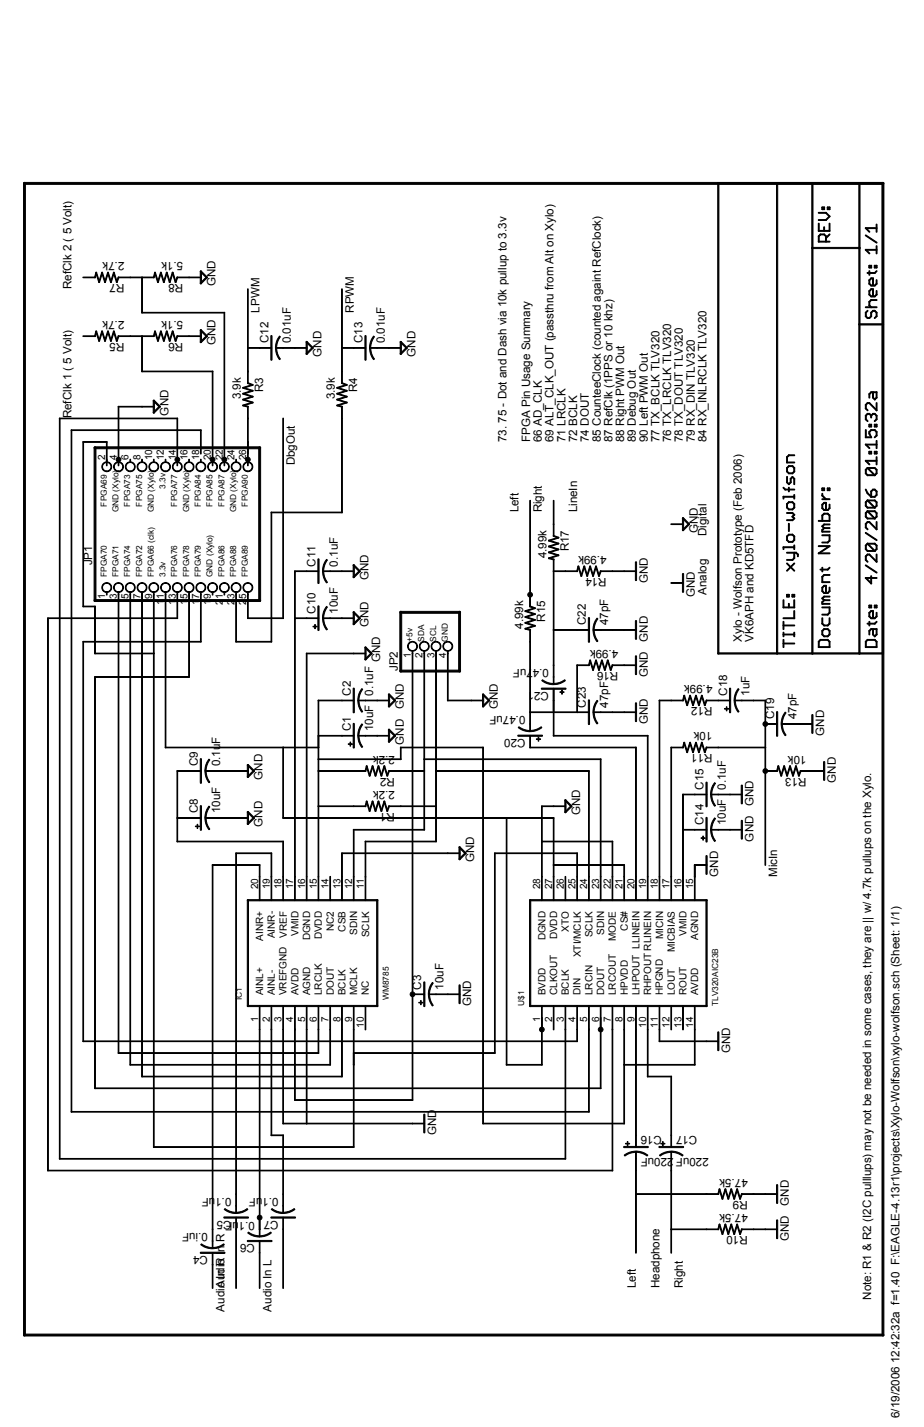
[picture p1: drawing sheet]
<svg xmlns="http://www.w3.org/2000/svg" width="279mm" height="432mm" viewBox="0 0 279 432" stroke-linecap="round" stroke-linejoin="round" font-family="sans-serif">
<defs><g id="words">
<g font-size="3.5">
<text x="37.6" y="79.3" transform="rotate(-180 37.6 79.3)">2.7k</text>
<text x="55.4" y="79.3" transform="rotate(-180 55.4 79.3)">5.1k</text>
<text x="21.6" y="87.5" transform="rotate(-90 21.6 87.5)">RefClk 2 ( 5 Volt)</text>
<text x="37.6" y="86" transform="rotate(-180 37.6 86)">R7</text>
<text x="55.4" y="86" transform="rotate(-180 55.4 86)">R8</text>
<text x="65.2" y="86.6" transform="rotate(-90 65.2 86.6)">GND</text>
<text x="78.5" y="94.6" transform="rotate(-90 78.5 94.6)">LPWM</text>
<text x="107" y="94.6" transform="rotate(-90 107 94.6)">RPWM</text>
<text x="37.6" y="97.1" transform="rotate(-180 37.6 97.1)">2.7k</text>
<text x="55.4" y="97.1" transform="rotate(-180 55.4 97.1)">5.1k</text>
<text x="37.6" y="103.8" transform="rotate(-180 37.6 103.8)">R5</text>
<text x="55.4" y="103.8" transform="rotate(-180 55.4 103.8)">R6</text>
<text x="65.2" y="104.4" transform="rotate(-90 65.2 104.4)">GND</text>
<text x="81.2" y="103.9" transform="rotate(-90 81.2 103.9)">C12</text>
<text x="87.9" y="103.9" transform="rotate(-90 87.9 103.9)">0.01uF</text>
<text x="97.2" y="107.9" transform="rotate(-90 97.2 107.9)">GND</text>
<text x="109.6" y="103.9" transform="rotate(-90 109.6 103.9)">C13</text>
<text x="116.4" y="103.9" transform="rotate(-90 116.4 103.9)">0.01uF</text>
<text x="125.6" y="107.9" transform="rotate(-90 125.6 107.9)">GND</text>
<text x="79.5" y="118.7" transform="rotate(-90 79.5 118.7)">R3</text>
<text x="108" y="118.7" transform="rotate(-90 108 118.7)">R4</text>
<text x="50.9" y="125.7" transform="rotate(-90 50.9 125.7)">GND</text>
<text x="72.8" y="120.8" transform="rotate(-90 72.8 120.8)">3.9k</text>
<text x="101.3" y="120.8" transform="rotate(-90 101.3 120.8)">3.9k</text>
<text x="21.6" y="126.6" transform="rotate(-90 21.6 126.6)">RefClk 1 ( 5 Volt)</text>
<text x="153.2" y="133.7" transform="rotate(-90 153.2 133.7)">73. 75 - Dot and Dash via 10k pullup to 3.3v</text>
<text x="160.3" y="133.7" transform="rotate(-90 160.3 133.7)">FPGA Pin Usage Summary</text>
<text x="163.9" y="133.7" transform="rotate(-90 163.9 133.7)">66 AD_CLK</text>
<text x="167.4" y="133.7" transform="rotate(-90 167.4 133.7)">69 ALT_CLK_OUT (passthru from Alt on Xylo)</text>
<text x="171" y="133.7" transform="rotate(-90 171 133.7)">71 LRCLK</text>
<text x="174.5" y="133.7" transform="rotate(-90 174.5 133.7)">72 BCLK</text>
<text x="178.1" y="133.7" transform="rotate(-90 178.1 133.7)">74 DOUT</text>
<text x="181.6" y="133.7" transform="rotate(-90 181.6 133.7)">85 CounteeClock (counted againt RefClock)</text>
<text x="185.2" y="133.7" transform="rotate(-90 185.2 133.7)">87 RefClk (1PPS or 10 khz)</text>
<text x="188.7" y="133.7" transform="rotate(-90 188.7 133.7)">88 Right PWM Out</text>
<text x="192.3" y="133.7" transform="rotate(-90 192.3 133.7)">89 Debug Out</text>
<text x="195.9" y="133.7" transform="rotate(-90 195.9 133.7)">90 Left PWM Out</text>
<text x="199.4" y="133.7" transform="rotate(-90 199.4 133.7)">77 TX_BCLK TLV320</text>
<text x="203" y="133.7" transform="rotate(-90 203 133.7)">76 TX_LRCLK TLV320</text>
<text x="206.5" y="133.7" transform="rotate(-90 206.5 133.7)">78 TX_DOUT TLV320</text>
<text x="210.1" y="133.7" transform="rotate(-90 210.1 133.7)">79 RX_DIN TLV320</text>
<text x="213.6" y="133.7" transform="rotate(-90 213.6 133.7)">84 RX_INLRCLK TLV320</text>
<text x="89.2" y="140.8" transform="rotate(-90 89.2 140.8)">DbgOut</text>
<text x="156.7" y="155.1" transform="rotate(-90 156.7 155.1)">Left</text>
<text x="163.9" y="155.1" transform="rotate(-90 163.9 155.1)">Right</text>
<text x="174.5" y="155.1" transform="rotate(-90 174.5 155.1)">LineIn</text>
<text x="211" y="161.3" transform="rotate(-90 211 161.3)">GND</text>
<text x="172" y="166.8" transform="rotate(-90 172 166.8)">R17</text>
<text x="213.6" y="162.2" transform="rotate(-90 213.6 162.2)">Digital</text>
<text x="27.8" y="171.1" transform="rotate(-90 27.8 171.1)">JP1</text>
<text x="95.4" y="171.4" transform="rotate(-90 95.4 171.4)">C11</text>
<text x="102.2" y="171.4" transform="rotate(-90 102.2 171.4)">0.1uF</text>
<text x="165.3" y="169" transform="rotate(-90 165.3 169)">4.99k</text>
<text x="183.4" y="168.2" transform="rotate(-180 183.4 168.2)">4.99k</text>
<text x="111.4" y="175.5" transform="rotate(-90 111.4 175.5)">GND</text>
<text x="183.4" y="174.9" transform="rotate(-180 183.4 174.9)">R14</text>
<text x="195.9" y="176.4" transform="rotate(-90 195.9 176.4)">GND</text>
<text x="213.6" y="180" transform="rotate(-90 213.6 180)">Analog</text>
<text x="95.4" y="185.7" transform="rotate(-90 95.4 185.7)">C10</text>
<text x="102.2" y="185.7" transform="rotate(-90 102.2 185.7)">10uF</text>
<text x="210.1" y="180.7" transform="rotate(-90 210.1 180.7)">GND</text>
<text x="111.4" y="189.7" transform="rotate(-90 111.4 189.7)">GND</text>
<text x="158.2" y="190.3" transform="rotate(-90 158.2 190.3)">4.99k</text>
<text x="164.9" y="188.2" transform="rotate(-90 164.9 188.2)">R15</text>
<text x="177.2" y="189.2" transform="rotate(-90 177.2 189.2)">C22</text>
<text x="183.9" y="189.2" transform="rotate(-90 183.9 189.2)">47pF</text>
<text x="187" y="196.7" transform="rotate(-180 187 196.7)">4.99k</text>
<text x="195.9" y="194.2" transform="rotate(-90 195.9 194.2)">GND</text>
<text x="224.3" y="194.2" transform="rotate(-90 224.3 194.2)">Xylo - Wolfson Prototype (Feb 2006)</text>
<text x="227.9" y="194.2" transform="rotate(-90 227.9 194.2)">VK6APH and KD5TFD</text>
<text x="115" y="200.4" transform="rotate(-90 115 200.4)">GND</text>
<text x="120.3" y="203.1" transform="rotate(-90 120.3 203.1)">JP2</text>
<text x="166" y="202.5" transform="rotate(-180 166 202.5)">0.47uF</text>
<text x="187" y="203.4" transform="rotate(-180 187 203.4)">R16</text>
<text x="166" y="209.3" transform="rotate(-180 166 209.3)">C21</text>
<text x="195.9" y="204.9" transform="rotate(-90 195.9 204.9)">GND</text>
<text x="215.4" y="207.3" transform="rotate(-180 215.4 207.3)">4.99k</text>
<text x="106.1" y="210.5" transform="rotate(-90 106.1 210.5)">C2</text>
<text x="112.8" y="210.5" transform="rotate(-90 112.8 210.5)">0.1uF</text>
<text x="122.1" y="214.6" transform="rotate(-90 122.1 214.6)">GND</text>
<text x="150.5" y="214.6" transform="rotate(-90 150.5 214.6)">GND</text>
<text x="177.2" y="214.1" transform="rotate(-90 177.2 214.1)">C23</text>
<text x="183.9" y="214.1" transform="rotate(-90 183.9 214.1)">47pF</text>
<text x="215.4" y="214.1" transform="rotate(-180 215.4 214.1)">R12</text>
<text x="219.9" y="210.5" transform="rotate(-90 219.9 210.5)">C18</text>
<text x="226.6" y="210.5" transform="rotate(-90 226.6 210.5)">1uF</text>
<text x="106.1" y="221.2" transform="rotate(-90 106.1 221.2)">C1</text>
<text x="112.8" y="221.2" transform="rotate(-90 112.8 221.2)">10uF</text>
<text x="158.9" y="216.8" transform="rotate(-180 158.9 216.8)">0.47uF</text>
<text x="195.9" y="219.1" transform="rotate(-90 195.9 219.1)">GND</text>
<text x="215.4" y="221.6" transform="rotate(-180 215.4 221.6)">10k</text>
<text x="234.1" y="217.7" transform="rotate(-90 234.1 217.7)">C19</text>
<text x="240.8" y="217.7" transform="rotate(-90 240.8 217.7)">47pF</text>
<text x="122.1" y="225.3" transform="rotate(-90 122.1 225.3)">GND</text>
<text x="158.9" y="223.5" transform="rotate(-180 158.9 223.5)">C20</text>
<text x="249.2" y="222.6" transform="rotate(-90 249.2 222.6)">GND</text>
<text x="59.8" y="231.9" transform="rotate(-90 59.8 231.9)">C9</text>
<text x="66.6" y="231.9" transform="rotate(-90 66.6 231.9)">0.1uF</text>
<text x="119.4" y="228.7" transform="rotate(-180 119.4 228.7)">2.2k</text>
<text x="215.4" y="228.3" transform="rotate(-180 215.4 228.3)">R11</text>
<text x="243.9" y="228.7" transform="rotate(-180 243.9 228.7)">10k</text>
<text x="79.4" y="236" transform="rotate(-90 79.4 236)">GND</text>
<text x="119.4" y="235.4" transform="rotate(-180 119.4 235.4)">R2</text>
<text x="119.4" y="239.4" transform="rotate(-180 119.4 239.4)">2.2k</text>
<text x="212.7" y="239" transform="rotate(-90 212.7 239)">C15</text>
<text x="219.5" y="239" transform="rotate(-90 219.5 239)">0.1uF</text>
<text x="243.9" y="235.4" transform="rotate(-180 243.9 235.4)">R13</text>
<text x="252.8" y="236.9" transform="rotate(-90 252.8 236.9)">GND</text>
<text x="227.9" y="244" transform="rotate(-90 227.9 244)">GND</text>
<text x="59.8" y="246.1" transform="rotate(-90 59.8 246.1)">C8</text>
<text x="66.6" y="246.1" transform="rotate(-90 66.6 246.1)">10uF</text>
<text x="79.4" y="250.2" transform="rotate(-90 79.4 250.2)">GND</text>
<text x="119.4" y="246.1" transform="rotate(-180 119.4 246.1)">R1</text>
<text x="175.4" y="246.6" transform="rotate(-90 175.4 246.6)">GND</text>
<text x="212.7" y="249.7" transform="rotate(-90 212.7 249.7)">C14</text>
<text x="219.5" y="249.7" transform="rotate(-90 219.5 249.7)">10uF</text>
<text x="227.9" y="254.6" transform="rotate(-90 227.9 254.6)">GND</text>
<text x="143.4" y="260.9" transform="rotate(-90 143.4 260.9)">GND</text>
<text x="217.2" y="265.3" transform="rotate(-90 217.2 265.3)">GND</text>
<text x="235" y="265.3" transform="rotate(-90 235 265.3)">MicIn</text>
<text x="127.4" y="299.4" transform="rotate(-90 127.4 299.4)">C3</text>
<text x="134.2" y="299.4" transform="rotate(-90 134.2 299.4)">10uF</text>
<text x="142.5" y="304.4" transform="rotate(-90 142.5 304.4)">GND</text>
<text x="220.7" y="318.6" transform="rotate(-90 220.7 318.6)">GND</text>
<text x="131.8" y="343.5" transform="rotate(-90 131.8 343.5)">GND</text>
<text x="200.2" y="343.7" transform="rotate(-180 200.2 343.7)">C16</text>
<text x="210.8" y="343.7" transform="rotate(-180 210.8 343.7)">C17</text>
<text x="214.3" y="350.5" transform="rotate(-180 214.3 350.5)">220uF 220uF</text>
<text x="226.1" y="356.7" transform="rotate(-180 226.1 356.7)">47.5k</text>
<text x="70" y="362.6" transform="rotate(-180 70 362.6)">0.1uF</text>
<text x="84.2" y="362.6" transform="rotate(-180 84.2 362.6)">0.1uF</text>
<text x="226.1" y="363.4" transform="rotate(-180 226.1 363.4)">R9</text>
<text x="238.5" y="364.9" transform="rotate(-90 238.5 364.9)">GND</text>
<text x="70" y="369.3" transform="rotate(-180 70 369.3)">C5</text>
<text x="77.1" y="369.7" transform="rotate(-180 77.1 369.7)">0.1uF</text>
<text x="84.2" y="369.3" transform="rotate(-180 84.2 369.3)">C7</text>
<text x="226.1" y="367.4" transform="rotate(-180 226.1 367.4)">47.5k</text>
<text x="62.9" y="373.2" transform="rotate(-180 62.9 373.2)">0.iuF</text>
<text x="77.1" y="376.4" transform="rotate(-180 77.1 376.4)">C6</text>
<text x="226.1" y="374.1" transform="rotate(-180 226.1 374.1)">R10</text>
<text x="238.5" y="375.5" transform="rotate(-90 238.5 375.5)">GND</text>
<text x="62.9" y="380" transform="rotate(-180 62.9 380)">C4</text>
<text x="67.8" y="389.8" transform="rotate(-90 67.8 389.8)">Audio In R</text>
<text x="192.3" y="389.8" transform="rotate(-90 192.3 389.8)">Left</text>
<text x="199.4" y="389.8" transform="rotate(-90 199.4 389.8)">Headphone</text>
<text x="206.5" y="389.8" transform="rotate(-90 206.5 389.8)">Right</text>
<text x="263.4" y="393.3" transform="rotate(-90 263.4 393.3)">Note: R1 &amp; R2 (I2C pulllups) may not be needed in some cases, they are || w/ 4.7k pullups on the Xylo.</text>
<text x="67.8" y="396.9" transform="rotate(-90 67.8 396.9)">Audio In R</text>
<text x="82.1" y="396.9" transform="rotate(-90 82.1 396.9)">Audio In L</text>
<text x="272" y="429.1" transform="rotate(-90 272 429.1)">6/19/2006 12:42:32a f=1.40 F:\EAGLE-4.13r1\projects\Xylo-Wolfson\xylo-wolfson.sch (Sheet: 1/1)</text>
</g>
<g font-size="3">
<text x="31.8" y="139.3" transform="rotate(-90 31.8 139.3)">2</text>
<text x="35.3" y="139.3" transform="rotate(-90 35.3 139.3)">4</text>
<text x="38.9" y="139.3" transform="rotate(-90 38.9 139.3)">6</text>
<text x="42.5" y="139.3" transform="rotate(-90 42.5 139.3)">8</text>
<text x="46" y="139.3" transform="rotate(-90 46 139.3)">10</text>
<text x="49.6" y="139.3" transform="rotate(-90 49.6 139.3)">12</text>
<text x="53.1" y="139.3" transform="rotate(-90 53.1 139.3)">14</text>
<text x="56.7" y="139.3" transform="rotate(-90 56.7 139.3)">16</text>
<text x="60.2" y="139.3" transform="rotate(-90 60.2 139.3)">18</text>
<text x="63.8" y="139.3" transform="rotate(-90 63.8 139.3)">20</text>
<text x="67.4" y="139.3" transform="rotate(-90 67.4 139.3)">22</text>
<text x="70.9" y="139.3" transform="rotate(-90 70.9 139.3)">24</text>
<text x="74.5" y="139.3" transform="rotate(-90 74.5 139.3)">26</text>
<text x="31.8" y="181.4" transform="rotate(-90 31.8 181.4)">1</text>
<text x="35.3" y="181.4" transform="rotate(-90 35.3 181.4)">3</text>
<text x="38.9" y="181.4" transform="rotate(-90 38.9 181.4)">5</text>
<text x="42.5" y="181.4" transform="rotate(-90 42.5 181.4)">7</text>
<text x="46" y="181.4" transform="rotate(-90 46 181.4)">9</text>
<text x="49.6" y="183.1" transform="rotate(-90 49.6 183.1)">11</text>
<text x="53.1" y="183.1" transform="rotate(-90 53.1 183.1)">13</text>
<text x="56.7" y="183.1" transform="rotate(-90 56.7 183.1)">15</text>
<text x="60.2" y="183.1" transform="rotate(-90 60.2 183.1)">17</text>
<text x="63.8" y="183.1" transform="rotate(-90 63.8 183.1)">19</text>
<text x="67.4" y="183.1" transform="rotate(-90 67.4 183.1)">21</text>
<text x="70.9" y="183.1" transform="rotate(-90 70.9 183.1)">23</text>
<text x="74.5" y="183.1" transform="rotate(-90 74.5 183.1)">25</text>
<text x="124.2" y="199.2" transform="rotate(-90 124.2 199.2)">1</text>
<text x="127.8" y="199.2" transform="rotate(-90 127.8 199.2)">2</text>
<text x="131.4" y="199.2" transform="rotate(-90 131.4 199.2)">3</text>
<text x="134.9" y="199.2" transform="rotate(-90 134.9 199.2)">4</text>
<text x="78" y="269.1" transform="rotate(-90 78 269.1)">20</text>
<text x="81.6" y="269.1" transform="rotate(-90 81.6 269.1)">19</text>
<text x="85.1" y="269.1" transform="rotate(-90 85.1 269.1)">18</text>
<text x="88.7" y="269.1" transform="rotate(-90 88.7 269.1)">17</text>
<text x="92.2" y="269.1" transform="rotate(-90 92.2 269.1)">16</text>
<text x="95.8" y="269.1" transform="rotate(-90 95.8 269.1)">15</text>
<text x="99.4" y="269.1" transform="rotate(-90 99.4 269.1)">14</text>
<text x="102.9" y="269.1" transform="rotate(-90 102.9 269.1)">13</text>
<text x="106.5" y="269.1" transform="rotate(-90 106.5 269.1)">12</text>
<text x="110" y="269.1" transform="rotate(-90 110 269.1)">11</text>
<text x="163.4" y="269.1" transform="rotate(-90 163.4 269.1)">28</text>
<text x="166.9" y="269.1" transform="rotate(-90 166.9 269.1)">27</text>
<text x="170.5" y="269.1" transform="rotate(-90 170.5 269.1)">26</text>
<text x="174" y="269.1" transform="rotate(-90 174 269.1)">25</text>
<text x="177.6" y="269.1" transform="rotate(-90 177.6 269.1)">24</text>
<text x="181.1" y="269.1" transform="rotate(-90 181.1 269.1)">23</text>
<text x="184.7" y="269.1" transform="rotate(-90 184.7 269.1)">22</text>
<text x="188.3" y="269.1" transform="rotate(-90 188.3 269.1)">21</text>
<text x="191.8" y="269.1" transform="rotate(-90 191.8 269.1)">20</text>
<text x="195.4" y="269.1" transform="rotate(-90 195.4 269.1)">19</text>
<text x="198.9" y="269.1" transform="rotate(-90 198.9 269.1)">18</text>
<text x="202.5" y="269.1" transform="rotate(-90 202.5 269.1)">17</text>
<text x="206" y="269.1" transform="rotate(-90 206 269.1)">16</text>
<text x="209.6" y="269.1" transform="rotate(-90 209.6 269.1)">15</text>
<text x="100.9" y="281.7" transform="rotate(-90 100.9 281.7)">NC2</text>
<text x="104.5" y="281.9" transform="rotate(-90 104.5 281.9)">CSB</text>
<text x="172" y="281.9" transform="rotate(-90 172 281.9)">XTO</text>
<text x="189.8" y="281.6" transform="rotate(-90 189.8 281.6)">CS#</text>
<text x="79.6" y="284.7" transform="rotate(-90 79.6 284.7)">AINR+</text>
<text x="83.1" y="283.9" transform="rotate(-90 83.1 283.9)">AINR-</text>
<text x="86.7" y="283.7" transform="rotate(-90 86.7 283.7)">VREF</text>
<text x="90.3" y="283.3" transform="rotate(-90 90.3 283.3)">VMID</text>
<text x="93.8" y="284.6" transform="rotate(-90 93.8 284.6)">DGND</text>
<text x="97.4" y="284.2" transform="rotate(-90 97.4 284.2)">DVDD</text>
<text x="108" y="282.9" transform="rotate(-90 108 282.9)">SDIN</text>
<text x="111.6" y="283.6" transform="rotate(-90 111.6 283.6)">SCLK</text>
<text x="164.9" y="284.6" transform="rotate(-90 164.9 284.6)">DGND</text>
<text x="168.5" y="284.2" transform="rotate(-90 168.5 284.2)">DVDD</text>
<text x="179.2" y="283.6" transform="rotate(-90 179.2 283.6)">SCLK</text>
<text x="182.7" y="282.9" transform="rotate(-90 182.7 282.9)">SDIN</text>
<text x="186.3" y="284.8" transform="rotate(-90 186.3 284.8)">MODE</text>
<text x="200.5" y="284.3" transform="rotate(-90 200.5 284.3)">MICIN</text>
<text x="207.6" y="283.3" transform="rotate(-90 207.6 283.3)">VMID</text>
<text x="211.2" y="284.4" transform="rotate(-90 211.2 284.4)">AGND</text>
<text x="175.6" y="289.7" transform="rotate(-90 175.6 289.7)">XTI/MCLK</text>
<text x="204" y="288.1" transform="rotate(-90 204 288.1)">MICBIAS</text>
<text x="79.6" y="301.1" transform="rotate(-90 79.6 301.1)">AINL+</text>
<text x="83.1" y="301.1" transform="rotate(-90 83.1 301.1)">AINL-</text>
<text x="86.7" y="301.1" transform="rotate(-90 86.7 301.1)">VREFGND</text>
<text x="90.2" y="301.1" transform="rotate(-90 90.2 301.1)">AVDD</text>
<text x="93.8" y="301.1" transform="rotate(-90 93.8 301.1)">AGND</text>
<text x="97.3" y="301.1" transform="rotate(-90 97.3 301.1)">LRCLK</text>
<text x="100.9" y="301.1" transform="rotate(-90 100.9 301.1)">DOUT</text>
<text x="104.5" y="301.1" transform="rotate(-90 104.5 301.1)">BCLK</text>
<text x="108" y="301.1" transform="rotate(-90 108 301.1)">MCLK</text>
<text x="111.6" y="301.1" transform="rotate(-90 111.6 301.1)">NC</text>
<text x="164.9" y="301.1" transform="rotate(-90 164.9 301.1)">BVDD</text>
<text x="168.5" y="301.1" transform="rotate(-90 168.5 301.1)">CLKOUT</text>
<text x="172" y="301.1" transform="rotate(-90 172 301.1)">BCLK</text>
<text x="175.6" y="301.1" transform="rotate(-90 175.6 301.1)">DIN</text>
<text x="179.1" y="301.1" transform="rotate(-90 179.1 301.1)">LRCIN</text>
<text x="182.7" y="301.1" transform="rotate(-90 182.7 301.1)">DOUT</text>
<text x="186.2" y="301.1" transform="rotate(-90 186.2 301.1)">LRCOUT</text>
<text x="189.8" y="301.1" transform="rotate(-90 189.8 301.1)">HPVDD</text>
<text x="193.4" y="301.1" transform="rotate(-90 193.4 301.1)">LHPOUT LLINEIN</text>
<text x="196.9" y="301.1" transform="rotate(-90 196.9 301.1)">RHPOUT RLINEIN</text>
<text x="200.5" y="301.1" transform="rotate(-90 200.5 301.1)">HPGND</text>
<text x="204" y="301.1" transform="rotate(-90 204 301.1)">LOUT</text>
<text x="207.6" y="301.1" transform="rotate(-90 207.6 301.1)">ROUT</text>
<text x="211.1" y="301.1" transform="rotate(-90 211.1 301.1)">AVDD</text>
<text x="78" y="309.4" transform="rotate(-90 78 309.4)">1</text>
<text x="81.6" y="309.4" transform="rotate(-90 81.6 309.4)">2</text>
<text x="85.1" y="309.4" transform="rotate(-90 85.1 309.4)">3</text>
<text x="88.7" y="309.4" transform="rotate(-90 88.7 309.4)">4</text>
<text x="92.2" y="309.4" transform="rotate(-90 92.2 309.4)">5</text>
<text x="95.8" y="309.4" transform="rotate(-90 95.8 309.4)">6</text>
<text x="99.4" y="309.4" transform="rotate(-90 99.4 309.4)">7</text>
<text x="102.9" y="309.4" transform="rotate(-90 102.9 309.4)">8</text>
<text x="106.5" y="309.4" transform="rotate(-90 106.5 309.4)">9</text>
<text x="110" y="311.1" transform="rotate(-90 110 311.1)">10</text>
<text x="163.4" y="309.4" transform="rotate(-90 163.4 309.4)">1</text>
<text x="166.9" y="309.4" transform="rotate(-90 166.9 309.4)">2</text>
<text x="170.5" y="309.4" transform="rotate(-90 170.5 309.4)">3</text>
<text x="174" y="309.4" transform="rotate(-90 174 309.4)">4</text>
<text x="177.6" y="309.4" transform="rotate(-90 177.6 309.4)">5</text>
<text x="181.1" y="309.4" transform="rotate(-90 181.1 309.4)">6</text>
<text x="184.7" y="309.4" transform="rotate(-90 184.7 309.4)">7</text>
<text x="188.3" y="309.4" transform="rotate(-90 188.3 309.4)">8</text>
<text x="191.8" y="309.4" transform="rotate(-90 191.8 309.4)">9</text>
<text x="195.4" y="311.1" transform="rotate(-90 195.4 311.1)">10</text>
<text x="198.9" y="311.1" transform="rotate(-90 198.9 311.1)">11</text>
<text x="202.5" y="311.1" transform="rotate(-90 202.5 311.1)">12</text>
<text x="206" y="311.1" transform="rotate(-90 206 311.1)">13</text>
<text x="209.6" y="311.1" transform="rotate(-90 209.6 311.1)">14</text>
</g>
<g font-size="2.5">
<text x="50.1" y="148" transform="rotate(-90 50.1 148)">3.3v</text>
<text x="32.3" y="153.3" transform="rotate(-90 32.3 153.3)">FPGA69</text>
<text x="35.8" y="155.1" transform="rotate(-90 35.8 155.1)">GND (Xylo)</text>
<text x="39.4" y="153.3" transform="rotate(-90 39.4 153.3)">FPGA73</text>
<text x="42.9" y="153.3" transform="rotate(-90 42.9 153.3)">FPGA75</text>
<text x="46.5" y="155.1" transform="rotate(-90 46.5 155.1)">GND (Xylo)</text>
<text x="53.6" y="153.3" transform="rotate(-90 53.6 153.3)">FPGA77</text>
<text x="57.2" y="155.1" transform="rotate(-90 57.2 155.1)">GND (Xylo)</text>
<text x="60.7" y="153.3" transform="rotate(-90 60.7 153.3)">FPGA84</text>
<text x="64.3" y="153.3" transform="rotate(-90 64.3 153.3)">FPGA85</text>
<text x="67.8" y="153.3" transform="rotate(-90 67.8 153.3)">FPGA87</text>
<text x="71.4" y="155.1" transform="rotate(-90 71.4 155.1)">GND (Xylo)</text>
<text x="75" y="153.3" transform="rotate(-90 75 153.3)">FPGA90</text>
<text x="32.3" y="174.6" transform="rotate(-90 32.3 174.6)">FPGA70</text>
<text x="35.8" y="174.6" transform="rotate(-90 35.8 174.6)">FPGA71</text>
<text x="39.4" y="174.6" transform="rotate(-90 39.4 174.6)">FPGA74</text>
<text x="42.9" y="174.6" transform="rotate(-90 42.9 174.6)">FPGA72</text>
<text x="46.5" y="174.6" transform="rotate(-90 46.5 174.6)">FPGA66 (clk)</text>
<text x="50.1" y="174.6" transform="rotate(-90 50.1 174.6)">3.3v</text>
<text x="53.6" y="174.6" transform="rotate(-90 53.6 174.6)">FPGA76</text>
<text x="57.2" y="174.6" transform="rotate(-90 57.2 174.6)">FPGA78</text>
<text x="60.7" y="174.6" transform="rotate(-90 60.7 174.6)">FPGA79</text>
<text x="64.3" y="174.6" transform="rotate(-90 64.3 174.6)">GND (Xylo)</text>
<text x="67.8" y="174.6" transform="rotate(-90 67.8 174.6)">FPGA86</text>
<text x="71.4" y="174.6" transform="rotate(-90 71.4 174.6)">FPGA88</text>
<text x="75" y="174.6" transform="rotate(-90 75 174.6)">FPGA89</text>
<text x="124.7" y="194.2" transform="rotate(-90 124.7 194.2)">+5v</text>
<text x="128.3" y="194.2" transform="rotate(-90 128.3 194.2)">SDA</text>
<text x="131.8" y="194.2" transform="rotate(-90 131.8 194.2)">SCL</text>
<text x="135.4" y="194.2" transform="rotate(-90 135.4 194.2)">GND</text>
<text x="73.2" y="302.6" transform="rotate(-90 73.2 302.6)">IC1</text>
<text x="117.6" y="302.6" transform="rotate(-90 117.6 302.6)">WM8785</text>
<text x="158.5" y="304.4" transform="rotate(-90 158.5 304.4)">U$1</text>
<text x="217.2" y="304.4" transform="rotate(-90 217.2 304.4)">TLV320AIC23B</text>
</g>
</g></defs>
<g fill="#000" stroke="#000" stroke-width=".3">
<path d="M7.1 55.4l.2-.2 .4 .2v348.7l-.2 .2-.4-.2z" fill-rule="evenodd"/>
<path d="M217 55.4h.4l-.1 142.5-.3-.1z" fill-rule="evenodd"/>
<path d="M217 55.4l18.1-.1 .1 .3-18.1 .1z" fill-rule="evenodd"/>
<path d="M234.8 55.4h.4l-.1 142.5-.3-.1z" fill-rule="evenodd"/>
<path d="M245.5 55.4h.3l-.1 19.8-.2-.1z" fill-rule="evenodd"/>
<path d="M234.8 55.4l10.9-.1 .1 .3-10.9 .1z" fill-rule="evenodd"/>
<path d="M245.5 55.4l14.4-.1 .2 .3-14.5 .1z" fill-rule="evenodd"/>
<path d="M259.7 55.4h.4l-.2 19.8-.2-.1z" fill-rule="evenodd"/>
<path d="M266.8 55.4h.4l-.1 42.9-.3-.1z" fill-rule="evenodd"/>
<path d="M259.7 55.4l7.4-.1 .1 .3-7.4 .1z" fill-rule="evenodd"/>
<path d="M7.1 55.4l.2-.2h259.8l.2 .4-.2 .2h-259.8z" fill-rule="evenodd"/>
<path d="M266.9 55.2l.4 .2v348.7l-.2 .2-.4-.2v-348.7z" fill-rule="evenodd"/>
<path d="M245.6 74.9l.2 .1-.1 122.9-.2-.1z" fill-rule="evenodd"/>
<path d="M247.4 71.4h.3l-.1 1.9-.2-.1z" fill-rule="evenodd"/>
<path d="M247.4 67.6h.3l-.1 2.4-.2-.1z" fill-rule="evenodd"/>
<path d="M248 70.8l.2 .2-.7 .6-.1-.2z" fill-rule="evenodd"/>
<path d="M248.5 62.7h.3l-.1 .7h-.2z" fill-rule="evenodd"/>
<path d="M248 70.9l1.3-.1v.2l-1.2 .1z" fill-rule="evenodd"/>
<path d="M249.1 70.9l.2-.1 .6 .7-.2 .1z" fill-rule="evenodd"/>
<path d="M249.1 68.7h.2v1.3l-.2-.1z" fill-rule="evenodd"/>
<path d="M248.5 62.7l.8-.1v.2l-.7 .1z" fill-rule="evenodd"/>
<path d="M249.1 62.7h.2v.7h-.2z" fill-rule="evenodd"/>
<path d="M248.5 63.2h.8v.2h-.7z" fill-rule="evenodd"/>
<path d="M249.6 71.4h.3l-.1 1.9-.2-.1z" fill-rule="evenodd"/>
<path d="M247.4 66.5l2.4-.1 .1 .2-2.4 .1z" fill-rule="evenodd"/>
<path d="M249.6 64.3h.2l1.2 1.2-.2 .1z" fill-rule="evenodd"/>
<path d="M247.4 64.3h2.4l.1 .2h-2.4z" fill-rule="evenodd"/>
<path d="M250.1 62.7h.3l-.1 .7h-.2z" fill-rule="evenodd"/>
<path d="M247.4 73.1l3.5-.1 .1 .2-3.5 .1z" fill-rule="evenodd"/>
<path d="M250.7 70.8l.3 .2-1.3 1.2-.1-.2z" fill-rule="evenodd"/>
<path d="M247.4 69.8l3.5-.1 .1 .2-3.5 .1z" fill-rule="evenodd"/>
<path d="M250.7 67.6h.3l-.1 2.4-.2-.1z" fill-rule="evenodd"/>
<path d="M250.7 65.4l.3 .1-1.3 1.2-.1-.2z" fill-rule="evenodd"/>
<path d="M250.1 62.7l.8-.1 .1 .2-.8 .1z" fill-rule="evenodd"/>
<path d="M250.7 62.7h.3l-.1 .7h-.2z" fill-rule="evenodd"/>
<path d="M250.1 63.2h.8l.1 .2h-.8z" fill-rule="evenodd"/>
<path d="M259.8 74.9l.3 .1-.2 23.3-.2-.1z" fill-rule="evenodd"/>
<path d="M245.6 74.9h14.3l.2 .2-14.5 .1z" fill-rule="evenodd"/>
<path d="M261.7 75.5h.2l1.1 1.2-.2 .1z" fill-rule="evenodd"/>
<path d="M261.7 69l.2-.1 1.1 1.3-.2 .1z" fill-rule="evenodd"/>
<path d="M261.7 75.5h3.4l.1 .1-3.5 .1z" fill-rule="evenodd"/>
<path d="M264.9 74.4h.3l-.1 2.4-.2-.1z" fill-rule="evenodd"/>
<path d="M261.7 69l3.4-.1 .1 .2-3.5 .1z" fill-rule="evenodd"/>
<path d="M264.9 67.9h.3l-.1 2.4-.2-.1z" fill-rule="evenodd"/>
<path d="M261.7 71.2l.1-.1 3.4 2.4-.2 .1z" fill-rule="evenodd"/>
<path d="M25.1 83.8l3.7 .2-3.7 .1z" fill-rule="evenodd"/>
<path d="M29 82.5l.2-.1 .8 3.1z" fill-rule="evenodd"/>
<path d="M29 82.4l.2 .1-.5 1.6z" fill-rule="evenodd"/>
<path d="M30.7 82.5l.3-.1 .8 3.1z" fill-rule="evenodd"/>
<path d="M30.8 82.4l.2 .1-1.1 3z" fill-rule="evenodd"/>
<path d="M32.5 82.5l.3-.1 .8 3.1z" fill-rule="evenodd"/>
<path d="M32.5 82.4l.3 .1-1.1 3z" fill-rule="evenodd"/>
<path d="M34.3 82.5l.2-.1 .9 3.1z" fill-rule="evenodd"/>
<path d="M34.3 82.4l.3 .1-1.1 3z" fill-rule="evenodd"/>
<path d="M35.7 83.9l.3 .1-.7 1.5z" fill-rule="evenodd"/>
<path d="M35.8 83.8l3.7 .2-3.7 .1z" fill-rule="evenodd"/>
<path d="M42.9 83.8l.1 10.9z" fill-rule="evenodd"/>
<path d="M39.3 83.8l3.8 .2-3.8 .1z" fill-rule="evenodd"/>
<path d="M42.9 83.8l3.7 .2-3.7 .1z" fill-rule="evenodd"/>
<path d="M46.7 82.5l.3-.1 .8 3.1z" fill-rule="evenodd"/>
<path d="M46.8 82.4l.2 .1-.5 1.6z" fill-rule="evenodd"/>
<path d="M48.5 82.5l.3-.1 .8 3.1z" fill-rule="evenodd"/>
<path d="M48.5 82.4l.3 .1-1.1 3z" fill-rule="evenodd"/>
<path d="M50.3 82.5l.2-.1 .9 3.1z" fill-rule="evenodd"/>
<path d="M50.3 82.4l.3 .1-1.1 3z" fill-rule="evenodd"/>
<path d="M52.1 82.5l.2-.1 .8 3.1z" fill-rule="evenodd"/>
<path d="M52.1 82.4l.2 .1-1 3z" fill-rule="evenodd"/>
<path d="M53.5 83.9l.3 .1-.8 1.5z" fill-rule="evenodd"/>
<path d="M53.6 83.8l3.7 .2-3.7 .1z" fill-rule="evenodd"/>
<path d="M57.1 83.8l3.7 .2-3.7 .1z" fill-rule="evenodd"/>
<path d="M60.6 99.9h.3l-.1 3.8-.2-.1z" fill-rule="evenodd"/>
<path d="M60.6 99.9l.2-.1 1.9 2-.3 .1z" fill-rule="evenodd"/>
<path d="M60.6 82.1h.3l-.1 3.8-.2-.1z" fill-rule="evenodd"/>
<path d="M60.6 82.1l.2-.1 1.9 2-.3 .1z" fill-rule="evenodd"/>
<path d="M62.4 83.8l.3 .2-2 1.9-.1-.3z" fill-rule="evenodd"/>
<path d="M42.8 94.6l25.1 .1z" fill-rule="evenodd"/>
<path d="M67.7 94.6h.2v44.6z" fill-rule="evenodd"/>
<path d="M74.8 87.5h.3l-.1 17.9z" fill-rule="evenodd"/>
<path d="M103.3 87.5h.2l-.1 17.9z" fill-rule="evenodd"/>
<path d="M259.7 98.1h.4l-.2 99.8-.2-.1z" fill-rule="evenodd"/>
<path d="M261.7 94.6h.2v1.2h-.2z" fill-rule="evenodd"/>
<path d="M262.3 93.9l.2 .2-.8 .6v-.1z" fill-rule="evenodd"/>
<path d="M261.7 95.7l.2-.1 .6 .7-.2 .1z" fill-rule="evenodd"/>
<path d="M262.2 96.2l.7-.1 .1 .2-.7 .1z" fill-rule="evenodd"/>
<path d="M262.8 92.3l.8 .6-.1 .2-.8-.6z" fill-rule="evenodd"/>
<path d="M262.7 91.3h.3l-.1 1.3-.2-.1z" fill-rule="evenodd"/>
<path d="M262.7 89.1l.2-.1 .7 .7-.2 .1z" fill-rule="evenodd"/>
<path d="M262.7 88h.3l-.1 1.3-.2-.1z" fill-rule="evenodd"/>
<path d="M262.7 84.7h.3l-.1 1.3-.2-.1z" fill-rule="evenodd"/>
<path d="M262.7 82h.3l-.1 1.3-.2-.1z" fill-rule="evenodd"/>
<path d="M262.7 80.4h.3l-.1 .7-.2-.1z" fill-rule="evenodd"/>
<path d="M262.7 96.2l.7-.6 .2 .1-.7 .7z" fill-rule="evenodd"/>
<path d="M263.3 94.6h.3l-.1 1.2h-.2z" fill-rule="evenodd"/>
<path d="M262.7 91.3l.7-.6h.2l-.7 .8z" fill-rule="evenodd"/>
<path d="M262.7 88l.7-.6 .2 .1-.7 .7z" fill-rule="evenodd"/>
<path d="M262.7 84.7l.7-.6 .2 .1-.7 .7z" fill-rule="evenodd"/>
<path d="M262.7 80.4l.8-.1 .1 .2-.8 .1z" fill-rule="evenodd"/>
<path d="M263.3 80.4h.3l-.1 .7-.2-.1z" fill-rule="evenodd"/>
<path d="M262.7 80.9l.8-.1 .1 .2-.8 .1z" fill-rule="evenodd"/>
<path d="M262.7 85.8l.2-.1 .7 .8-.2 .1z" fill-rule="evenodd"/>
<path d="M263.9 93.9l.2 .2-.7 .6-.1-.1z" fill-rule="evenodd"/>
<path d="M263.3 87.5l.7-.1 .1 .2-.7 .1z" fill-rule="evenodd"/>
<path d="M263.8 87.5h.3l-.1 2.3-.2-.1z" fill-rule="evenodd"/>
<path d="M263.3 84.2l.7-.1 .1 .2-.7 .1z" fill-rule="evenodd"/>
<path d="M263.8 84.2h.3l-.1 2.4-.2-.1z" fill-rule="evenodd"/>
<path d="M263.9 93.9h.7v.2l-.7 .1z" fill-rule="evenodd"/>
<path d="M264.5 93.9l.7 .7-.1 .1-.7-.6z" fill-rule="evenodd"/>
<path d="M263.3 89.6h1.3v.1l-1.2 .1z" fill-rule="evenodd"/>
<path d="M263.3 86.4l1.3-.1v.2l-1.2 .1z" fill-rule="evenodd"/>
<path d="M262.2 82.6l2.4-.1v.2h-2.3z" fill-rule="evenodd"/>
<path d="M264.4 80.4h.2v.7l-.2-.1z" fill-rule="evenodd"/>
<path d="M264.9 94.6h.3l-.1 1.2h-.2z" fill-rule="evenodd"/>
<path d="M264.4 96.2l.6-.6 .2 .1-.6 .7z" fill-rule="evenodd"/>
<path d="M261.7 92.9l3.4-.1 .1 .2-3.5 .1z" fill-rule="evenodd"/>
<path d="M263.3 90.7h1.8l.1 .1-1.8 .1z" fill-rule="evenodd"/>
<path d="M264.9 88h.3l-.1 1.3-.2-.1z" fill-rule="evenodd"/>
<path d="M264.4 89.6l.6-.6 .2 .1-.6 .7z" fill-rule="evenodd"/>
<path d="M264.9 84.7h.3l-.1 1.3-.2-.1z" fill-rule="evenodd"/>
<path d="M264.4 86.4l.6-.7 .2 .1-.6 .8z" fill-rule="evenodd"/>
<path d="M264.4 82.6l.6-.7 .2 .1-.6 .7z" fill-rule="evenodd"/>
<path d="M264.4 80.4l.7-.1 .1 .2-.7 .1z" fill-rule="evenodd"/>
<path d="M264.9 80.4h.3l-.1 .7-.2-.1z" fill-rule="evenodd"/>
<path d="M264.4 80.9l.7-.1 .1 .2-.7 .1z" fill-rule="evenodd"/>
<path d="M266.9 98l.3 .1-.1 99.8-.3-.1z" fill-rule="evenodd"/>
<path d="M259.7 98.1l7.4-.1 .1 .2-7.4 .1z" fill-rule="evenodd"/>
<path d="M25.1 101.7l3.7 .1z" fill-rule="evenodd"/>
<path d="M29 100.2h.2l.8 3.1z" fill-rule="evenodd"/>
<path d="M29 100.2l.2 .1-.5 1.6z" fill-rule="evenodd"/>
<path d="M30.7 100.2h.3l.8 3.1z" fill-rule="evenodd"/>
<path d="M30.8 100.2l.2 .1-1.1 3z" fill-rule="evenodd"/>
<path d="M32.5 100.2h.3l.8 3.1z" fill-rule="evenodd"/>
<path d="M32.5 100.2l.3 .1-1.1 3z" fill-rule="evenodd"/>
<path d="M34.3 100.2h.2l.9 3.1z" fill-rule="evenodd"/>
<path d="M34.3 100.2l.3 .1-1.1 3z" fill-rule="evenodd"/>
<path d="M35.7 101.6l.3 .1-.7 1.6z" fill-rule="evenodd"/>
<path d="M35.7 101.7l3.8 .1z" fill-rule="evenodd"/>
<path d="M42.8 101.7h.3l-.1 10.8z" fill-rule="evenodd"/>
<path d="M39.3 101.7l3.8 .1z" fill-rule="evenodd"/>
<path d="M42.8 101.7l3.8 .1z" fill-rule="evenodd"/>
<path d="M46.7 100.2h.3l.8 3.1z" fill-rule="evenodd"/>
<path d="M46.8 100.2l.2 .1-.5 1.6z" fill-rule="evenodd"/>
<path d="M48.5 100.2h.3l.8 3.1z" fill-rule="evenodd"/>
<path d="M48.5 100.2l.3 .1-1.1 3z" fill-rule="evenodd"/>
<path d="M50.3 100.2h.2l.9 3.1z" fill-rule="evenodd"/>
<path d="M50.3 100.2l.3 .1-1.1 3z" fill-rule="evenodd"/>
<path d="M52.1 100.2h.2l.8 3.1z" fill-rule="evenodd"/>
<path d="M52.1 100.2l.2 .1-1 3z" fill-rule="evenodd"/>
<path d="M53.5 101.6l.3 .1-.8 1.6z" fill-rule="evenodd"/>
<path d="M53.5 101.7l3.8 .1z" fill-rule="evenodd"/>
<path d="M57.1 101.7l3.7 .1z" fill-rule="evenodd"/>
<path d="M60.6 103.4l1.8-1.9 .3 .1-1.9 2.1z" fill-rule="evenodd"/>
<path d="M64.2 112.4h.2l-.1 26.8z" fill-rule="evenodd"/>
<path d="M42.8 112.4h21.6z" fill-rule="evenodd"/>
<path d="M74.9 105.2l.1 7.3z" fill-rule="evenodd"/>
<path d="M74.9 112.3l.1 3.8z" fill-rule="evenodd"/>
<path d="M73.5 117.2l3-.8-2.9 1.1z" fill-rule="evenodd"/>
<path d="M73.5 119l3-.8-2.9 1.1z" fill-rule="evenodd"/>
<path d="M73.5 120.8l3-.8-2.9 1.1z" fill-rule="evenodd"/>
<path d="M74.9 115.8l1.6 .7-1.6-.4z" fill-rule="evenodd"/>
<path d="M73.4 117.3l3.1 1z" fill-rule="evenodd"/>
<path d="M73.4 119.1l3.1 1z" fill-rule="evenodd"/>
<path d="M74.9 105.2l3.7 .1-3.7 .1z" fill-rule="evenodd"/>
<path d="M78.5 105.2l3.7 .1-3.7 .1z" fill-rule="evenodd"/>
<path d="M81.9 101.6h.4l-.2 7.4-.2-.1z" fill-rule="evenodd"/>
<path d="M83.3 105.3h.4l.2 1.7 .9 1.6-.3 .2-.9-1.6z" fill-rule="evenodd"/>
<path d="M84.5 101.7l.3 .2-.9 1.6-.2 1.8h-.4l.3-1.9z" fill-rule="evenodd"/>
<path d="M83.4 105.2l2.3 .1z" fill-rule="evenodd"/>
<path d="M85.5 105.2l3.8 .1z" fill-rule="evenodd"/>
<path d="M89.1 105.2l3.7 .1z" fill-rule="evenodd"/>
<path d="M92.6 103.4h.3l-.1 3.8-.2-.1z" fill-rule="evenodd"/>
<path d="M92.6 103.4l.2-.1 1.9 2-.3 .2z" fill-rule="evenodd"/>
<path d="M92.6 107l1.8-1.9 .3 .1-1.9 2z" fill-rule="evenodd"/>
<path d="M103.3 105.2h.2l-.1 7.3z" fill-rule="evenodd"/>
<path d="M103.3 112.4h.2l-.1 3.7z" fill-rule="evenodd"/>
<path d="M101.9 117.3l3.1-.9-3 1.1z" fill-rule="evenodd"/>
<path d="M101.9 119.1l3.1-.9-3 1.1z" fill-rule="evenodd"/>
<path d="M101.9 120.9l3.1-.9-3 1.1z" fill-rule="evenodd"/>
<path d="M103.3 115.9l1.7 .6z" fill-rule="evenodd"/>
<path d="M101.9 117.3l3.1 1z" fill-rule="evenodd"/>
<path d="M101.9 119.1l3.1 1z" fill-rule="evenodd"/>
<path d="M103.3 105.2l3.8 .1z" fill-rule="evenodd"/>
<path d="M106.8 105.2l3.8 .1z" fill-rule="evenodd"/>
<path d="M110.3 101.6h.4l-.1 7.4-.3-.1z" fill-rule="evenodd"/>
<path d="M111.8 105.3h.3l.3 1.7 .8 1.6-.2 .2-.9-1.6z" fill-rule="evenodd"/>
<path d="M113 101.7l.2 .2-.8 1.6-.3 1.8h-.4l.3-1.9z" fill-rule="evenodd"/>
<path d="M111.8 105.2l2.4 .1z" fill-rule="evenodd"/>
<path d="M114 105.2l3.7 .1z" fill-rule="evenodd"/>
<path d="M117.5 105.2l3.8 .1z" fill-rule="evenodd"/>
<path d="M121 103.4h.4l-.1 3.8-.3-.1z" fill-rule="evenodd"/>
<path d="M121 103.4l.3-.1 1.8 2-.2 .2z" fill-rule="evenodd"/>
<path d="M121 107l1.9-1.9 .2 .1-1.8 2z" fill-rule="evenodd"/>
<path d="M262.7 119.2h.3l-.1 1.3-.2-.1z" fill-rule="evenodd"/>
<path d="M262.7 119.2l.7-.6h.2l-.7 .8z" fill-rule="evenodd"/>
<path d="M263.8 118.6h.3l-.1 1.9-.2-.1z" fill-rule="evenodd"/>
<path d="M263.3 118.6h1.8l.1 .1-1.8 .1z" fill-rule="evenodd"/>
<path d="M264.9 118.6h.3l-.1 1.9-.2-.1z" fill-rule="evenodd"/>
<path d="M17.9 126.6h.3l-.1 224.2z" fill-rule="evenodd"/>
<path d="M21.5 130.1h.2v206.4z" fill-rule="evenodd"/>
<path d="M25.1 133.7h.2l-.1 49.9z" fill-rule="evenodd"/>
<path d="M28.4 135.4l.2-.2 .4 .2v46.4l-.1 .2-.5-.2z" fill-rule="evenodd"/>
<path d="M25.1 133.7l7.3 .1z" fill-rule="evenodd"/>
<path d="M32.2 133.7h.2l-.1 7.2z" fill-rule="evenodd"/>
<path d="M32.2 139h.2l-.1 1z" fill-rule="evenodd"/>
<path d="M35.7 123h.2v16.2z" fill-rule="evenodd"/>
<path d="M35.7 139h.2v1.9z" fill-rule="evenodd"/>
<path d="M35.7 139h.2v1z" fill-rule="evenodd"/>
<path d="M39.3 139h.2l-.1 1z" fill-rule="evenodd"/>
<path d="M35.7 123l7.4 .1z" fill-rule="evenodd"/>
<path d="M42.8 139h.3l-.1 1z" fill-rule="evenodd"/>
<path d="M46.5 139v1z" fill-rule="evenodd"/>
<path d="M42.8 123l3.8 .1z" fill-rule="evenodd"/>
<path d="M46.3 121.2h.4l-.1 3.8-.3-.1z" fill-rule="evenodd"/>
<path d="M46.3 121.2l.4-.1 1.8 2-.3 .1z" fill-rule="evenodd"/>
<path d="M48.2 122.9l.3 .2-2.1 1.9-.1-.2z" fill-rule="evenodd"/>
<path d="M50 139h.2l-.1 1z" fill-rule="evenodd"/>
<path d="M17.9 126.6l35.8 .1z" fill-rule="evenodd"/>
<path d="M53.5 126.6h.2v12.6z" fill-rule="evenodd"/>
<path d="M53.5 139h.2v1.9z" fill-rule="evenodd"/>
<path d="M53.5 139h.2v1z" fill-rule="evenodd"/>
<path d="M57.1 139h.2l-.1 1z" fill-rule="evenodd"/>
<path d="M60.6 130.1h.2v7.3z" fill-rule="evenodd"/>
<path d="M21.5 130.1l39.3 .1z" fill-rule="evenodd"/>
<path d="M60.6 139h.2v1z" fill-rule="evenodd"/>
<path d="M64.2 139h.2l-.1 1.9z" fill-rule="evenodd"/>
<path d="M64.2 139h.2l-.1 1z" fill-rule="evenodd"/>
<path d="M67.7 139h.2v1.9z" fill-rule="evenodd"/>
<path d="M67.7 139h.2v1z" fill-rule="evenodd"/>
<path d="M71.3 139h.2l-.1 1z" fill-rule="evenodd"/>
<path d="M74.9 133.6l.1 3.8z" fill-rule="evenodd"/>
<path d="M74.9 126.5l.1 7.3z" fill-rule="evenodd"/>
<path d="M74.9 139l.1 1.9z" fill-rule="evenodd"/>
<path d="M74.9 133.6l.1 5.6z" fill-rule="evenodd"/>
<path d="M74.9 139l.1 1z" fill-rule="evenodd"/>
<path d="M74.8 123h.3l-.1 3.7z" fill-rule="evenodd"/>
<path d="M73.4 122.6l1.7 .5z" fill-rule="evenodd"/>
<path d="M73.5 122.6l3-.8-2.9 1z" fill-rule="evenodd"/>
<path d="M73.4 120.9l3.1 1z" fill-rule="evenodd"/>
<path d="M78.2 135.4l.2-.2 .4 .2v46.4l-.2 .2-.4-.2z" fill-rule="evenodd"/>
<path d="M28.4 135.4l.2-.2h50l.2 .4-.2 .2h-50z" fill-rule="evenodd"/>
<path d="M85.5 126.6h.2v60.6z" fill-rule="evenodd"/>
<path d="M103.3 126.6h.2l-.1 28.6z" fill-rule="evenodd"/>
<path d="M103.3 123h.2l-.1 3.7z" fill-rule="evenodd"/>
<path d="M101.9 122.6l1.6 .5z" fill-rule="evenodd"/>
<path d="M101.9 122.6l3.1-.8-3 1z" fill-rule="evenodd"/>
<path d="M101.9 120.9l3.1 1z" fill-rule="evenodd"/>
<path d="M237.8 138.3h.3l-.1 1.8-.2-.1z" fill-rule="evenodd"/>
<path d="M237.8 138.3l.7-.7 .2 .1-.7 .8z" fill-rule="evenodd"/>
<path d="M237.8 139.9l2.4-.1 .1 .2-2.4 .1z" fill-rule="evenodd"/>
<path d="M238.4 137.7l1.8-.1 .1 .2-1.8 .1z" fill-rule="evenodd"/>
<path d="M261.7 139.4l.2-.1 1.1 1.3-.2 .1z" fill-rule="evenodd"/>
<path d="M261.7 134.5l.2-.1 1.1 1.3h-.2z" fill-rule="evenodd"/>
<path d="M261.7 130.1h.2v2.4l-.2-.1z" fill-rule="evenodd"/>
<path d="M261.7 126.8l.2-.1 .6 .8-.2 .1z" fill-rule="evenodd"/>
<path d="M261.7 125.7h.2v1.3l-.2-.1z" fill-rule="evenodd"/>
<path d="M261.7 122.4h.2v1.3h-.2z" fill-rule="evenodd"/>
<path d="M261.7 123.5h.2l.6 .7-.2 .1z" fill-rule="evenodd"/>
<path d="M262.3 125.1l.2 .2-.8 .6v-.2z" fill-rule="evenodd"/>
<path d="M261.7 122.4l.6-.6 .2 .1-.6 .7z" fill-rule="evenodd"/>
<path d="M262.7 136.7h.3l-.1 .7-.2-.1z" fill-rule="evenodd"/>
<path d="M262.7 131.2h.3l.5 1.3z" fill-rule="evenodd"/>
<path d="M262.7 130.6h.3l-.1 .8-.2-.1z" fill-rule="evenodd"/>
<path d="M262.7 128.5h.3l-.1 .7-.2-.1z" fill-rule="evenodd"/>
<path d="M262.3 125.1h.6l.1 .2-.7 .1z" fill-rule="evenodd"/>
<path d="M262.8 125.1l.8 .6-.1 .2-.8-.6z" fill-rule="evenodd"/>
<path d="M262.2 121.9l.7-.1 .1 .2-.7 .1z" fill-rule="evenodd"/>
<path d="M262.7 136.7l.8-.1 .1 .2h-.8z" fill-rule="evenodd"/>
<path d="M263.3 136.7h.3l-.1 .7-.2-.1z" fill-rule="evenodd"/>
<path d="M262.7 137.2l.8-.1 .1 .2-.8 .1z" fill-rule="evenodd"/>
<path d="M261.7 132.3l1.8-.1 .1 .2-1.9 .1z" fill-rule="evenodd"/>
<path d="M262.7 130.6l.7-.6 .2 .1-.7 .7z" fill-rule="evenodd"/>
<path d="M262.7 128.5l.8-.1 .1 .2-.8 .1z" fill-rule="evenodd"/>
<path d="M263.3 128.5h.3l-.1 .7-.2-.1z" fill-rule="evenodd"/>
<path d="M262.7 129l.8-.1 .1 .2-.8 .1z" fill-rule="evenodd"/>
<path d="M263.4 125.6l.2 .1-.1 .8-.2-.1z" fill-rule="evenodd"/>
<path d="M263.9 125.1l.2 .2-.7 .6-.1-.2z" fill-rule="evenodd"/>
<path d="M263.8 120.3l.2-.1 .6 .7-.1 .1z" fill-rule="evenodd"/>
<path d="M264.4 136.7h.2v.7l-.2-.1z" fill-rule="evenodd"/>
<path d="M263.3 130.1l1.3-.1v.2l-1.2 .1z" fill-rule="evenodd"/>
<path d="M264.4 130.1l.2-.1 .6 .7-.2 .1z" fill-rule="evenodd"/>
<path d="M264.4 128.5h.2v.7l-.2-.1z" fill-rule="evenodd"/>
<path d="M263.9 125.1h.7v.2l-.7 .1z" fill-rule="evenodd"/>
<path d="M264.5 125.1l.7 .6-.1 .2-.7-.6z" fill-rule="evenodd"/>
<path d="M261.7 139.4l3.4-.1 .1 .2-3.5 .1z" fill-rule="evenodd"/>
<path d="M264.9 138.3h.3l-.1 2.4-.2-.1z" fill-rule="evenodd"/>
<path d="M264.4 136.7l.7-.1 .1 .2h-.7z" fill-rule="evenodd"/>
<path d="M264.9 136.7h.3l-.1 .7-.2-.1z" fill-rule="evenodd"/>
<path d="M264.4 137.2l.7-.1 .1 .2-.7 .1z" fill-rule="evenodd"/>
<path d="M261.7 134.5l3.4-.1 .1 .2-3.5 .1z" fill-rule="evenodd"/>
<path d="M264.9 133.4h.3l-.1 2.3h-.2z" fill-rule="evenodd"/>
<path d="M264.9 130.6h.3l-.1 1.3-.2-.1z" fill-rule="evenodd"/>
<path d="M264.4 132.3l.6-.6h.2l-.6 .8z" fill-rule="evenodd"/>
<path d="M264.4 128.5l.7-.1 .1 .2-.7 .1z" fill-rule="evenodd"/>
<path d="M264.9 128.5h.3l-.1 .7-.2-.1z" fill-rule="evenodd"/>
<path d="M264.4 129l.7-.1 .1 .2-.7 .1z" fill-rule="evenodd"/>
<path d="M265 125.6l.2 .1-.1 1.3-.2-.1z" fill-rule="evenodd"/>
<path d="M264.4 127.4l.6-.7 .2 .1-.6 .8z" fill-rule="evenodd"/>
<path d="M264.9 121.9h.3l-.1 2.4-.2-.1z" fill-rule="evenodd"/>
<path d="M264.4 120.8l.6-.6 .2 .1-.6 .7z" fill-rule="evenodd"/>
<path d="M262.7 121.9l.2-.1 2.3 2.4-.2 .1z" fill-rule="evenodd"/>
<path d="M31.1 140.3a1.5 1.5 0 0 1 2.2-.2 1.5 1.5 0 0 1 .1 2.2 .79 .79 0 0 1-1.4 .2 1.28 1.28 0 0 1-.7-2 1.28 1.28 0 0 1 2.1 .2 1.28 1.28 0 0 1-1.1 1.8v.2a1.49 1.49 0 0 1-1.4-.8 1.49 1.49 0 0 1 .2-1.6z" fill-rule="evenodd"/>
<path d="M34.7 140.3a1.5 1.5 0 0 1 2.1-.2 1.5 1.5 0 0 1 .1 2.2 .79 .79 0 0 1-1.3 .2 1.28 1.28 0 0 1-.8-2 1.28 1.28 0 0 1 2.2 .2 1.28 1.28 0 0 1-1.2 1.8v.2a1.49 1.49 0 0 1-1.3-.8 1.49 1.49 0 0 1 .2-1.6z" fill-rule="evenodd"/>
<path d="M38.2 140.3a1.5 1.5 0 0 1 2.2-.2 1.5 1.5 0 0 1 .1 2.2 .79 .79 0 0 1-1.3 .2 1.28 1.28 0 0 1-.8-2 1.28 1.28 0 0 1 2.1 .2 1.28 1.28 0 0 1-1.1 1.8v.2a1.49 1.49 0 0 1-1.4-.8 1.49 1.49 0 0 1 .2-1.6z" fill-rule="evenodd"/>
<path d="M41.8 140.3a1.5 1.5 0 0 1 2.1-.2 1.5 1.5 0 0 1 .1 2.2 .79 .79 0 0 1-1.3 .2 1.28 1.28 0 0 1-.8-2 1.28 1.28 0 0 1 2.2 .2 1.28 1.28 0 0 1-1.2 1.8v.2a1.49 1.49 0 0 1-1.3-.8 1.49 1.49 0 0 1 .2-1.6z" fill-rule="evenodd"/>
<path d="M45.4 140.3a1.5 1.5 0 0 1 2.1-.2 1.5 1.5 0 0 1 .1 2.2 .79 .79 0 0 1-1.3 .2 1.28 1.28 0 0 1-.8-2 1.28 1.28 0 0 1 2.1 .2 1.28 1.28 0 0 1-1.1 1.8v.2a1.49 1.49 0 0 1-1.4-.8 1.49 1.49 0 0 1 .3-1.6z" fill-rule="evenodd"/>
<path d="M48.9 140.3a1.5 1.5 0 0 1 2.2-.2 1.5 1.5 0 0 1 .1 2.2 .79 .79 0 0 1-1.4 .2 1.28 1.28 0 0 1-.8-2 1.28 1.28 0 0 1 2.2 .2 1.28 1.28 0 0 1-1.1 1.8v.2a1.49 1.49 0 0 1-1.4-.8 1.49 1.49 0 0 1 .2-1.6z" fill-rule="evenodd"/>
<path d="M52.5 140.3a1.5 1.5 0 0 1 2.1-.2 1.5 1.5 0 0 1 .1 2.2 .79 .79 0 0 1-1.3 .2 1.28 1.28 0 0 1-.8-2 1.28 1.28 0 0 1 2.2 .2 1.28 1.28 0 0 1-1.2 1.8v.2a1.49 1.49 0 0 1-1.3-.8 1.49 1.49 0 0 1 .2-1.6z" fill-rule="evenodd"/>
<path d="M56 140.3a1.5 1.5 0 0 1 2.2-.2 1.5 1.5 0 0 1 .1 2.2 .79 .79 0 0 1-1.4 .2 1.28 1.28 0 0 1-.8-2 1.28 1.28 0 0 1 2.2 .2 1.28 1.28 0 0 1-1.1 1.8v.2a1.49 1.49 0 0 1-1.4-.8 1.49 1.49 0 0 1 .2-1.6z" fill-rule="evenodd"/>
<path d="M59.6 140.3a1.5 1.5 0 0 1 2.1-.2 1.5 1.5 0 0 1 .1 2.2 .79 .79 0 0 1-1.3 .2 1.28 1.28 0 0 1-.8-2 1.28 1.28 0 0 1 2.2 .2 1.28 1.28 0 0 1-1.2 1.8v.2a1.49 1.49 0 0 1-1.3-.8 1.49 1.49 0 0 1 .2-1.6z" fill-rule="evenodd"/>
<path d="M63.1 140.3a1.5 1.5 0 0 1 2.2-.2 1.5 1.5 0 0 1 .1 2.2 .79 .79 0 0 1-1.3 .2 1.28 1.28 0 0 1-.8-2 1.28 1.28 0 0 1 2.1 .2 1.28 1.28 0 0 1-1.1 1.8v.2a1.49 1.49 0 0 1-1.4-.8 1.49 1.49 0 0 1 .2-1.6z" fill-rule="evenodd"/>
<path d="M66.7 140.3a1.5 1.5 0 0 1 2.1-.2 1.5 1.5 0 0 1 .1 2.2 .79 .79 0 0 1-1.3 .2 1.28 1.28 0 0 1-.8-2 1.28 1.28 0 0 1 2.2 .2 1.28 1.28 0 0 1-1.2 1.8v.2a1.49 1.49 0 0 1-1.3-.8 1.49 1.49 0 0 1 .2-1.6z" fill-rule="evenodd"/>
<path d="M70.3 140.3a1.5 1.5 0 0 1 2.1-.2 1.5 1.5 0 0 1 .1 2.2 .79 .79 0 0 1-1.3 .2 1.28 1.28 0 0 1-.8-2 1.28 1.28 0 0 1 2.1 .2 1.28 1.28 0 0 1-1.1 1.8v.2a1.49 1.49 0 0 1-1.4-.8 1.49 1.49 0 0 1 .3-1.6z" fill-rule="evenodd"/>
<path d="M73.8 140.3a1.5 1.5 0 0 1 2.1-.2 1.5 1.5 0 0 1 .2 2.2 .79 .79 0 0 1-1.4 .2 1.28 1.28 0 0 1-.8-2 1.28 1.28 0 0 1 2.2 .2 1.28 1.28 0 0 1-1.1 1.8v.2a1.49 1.49 0 0 1-1.4-.8 1.49 1.49 0 0 1 .2-1.6z" fill-rule="evenodd"/>
<path d="M82 155h.2l-.1 39.3z" fill-rule="evenodd"/>
<path d="M82 155l21.5 .1z" fill-rule="evenodd"/>
<path d="M160.2 151.5h.2l-.1 28.6z" fill-rule="evenodd"/>
<path d="M167.3 151.5h.2l-.1 7.2z" fill-rule="evenodd"/>
<path d="M167.3 158.6h.2l-.1 3.7z" fill-rule="evenodd"/>
<path d="M202.9 158.6l3.7 .1z" fill-rule="evenodd"/>
<path d="M206.4 156.8h.3l-.1 3.8-.2-.1z" fill-rule="evenodd"/>
<path d="M206.4 156.8l.3-.1 1.8 2-.3 .1z" fill-rule="evenodd"/>
<path d="M206.4 160.3l1.8-1.9 .3 .1-1.9 2.1z" fill-rule="evenodd"/>
<path d="M236.8 150.3h.2v.7l-.2-.1z" fill-rule="evenodd"/>
<path d="M236.8 147.5l.2-.1 .6 .8-.2 .1z" fill-rule="evenodd"/>
<path d="M237.8 152.4h.3l-.1 1.3-.2-.1z" fill-rule="evenodd"/>
<path d="M237.8 153.5h.2l.7 .7-.2 .1z" fill-rule="evenodd"/>
<path d="M237.8 145.9l.2-.1 .7 .8h-.2z" fill-rule="evenodd"/>
<path d="M237.8 144.3h.3l-.1 1.8-.2-.1z" fill-rule="evenodd"/>
<path d="M237.8 141.5h.3l-.1 1.3-.2-.1z" fill-rule="evenodd"/>
<path d="M237.8 142.6l.2-.1 .7 .8-.2 .1z" fill-rule="evenodd"/>
<path d="M238.4 158.5h.3l-.1 2.3-.2-.1z" fill-rule="evenodd"/>
<path d="M237.8 152.4l.7-.6 .2 .1-.7 .7z" fill-rule="evenodd"/>
<path d="M238.4 147.5h.3l-.1 1.3-.2-.1z" fill-rule="evenodd"/>
<path d="M237.8 141.5l.7-.6 .2 .1-.7 .7z" fill-rule="evenodd"/>
<path d="M239 144.8h.2l-.1 1.3-.1-.1z" fill-rule="evenodd"/>
<path d="M238.4 146.5l.6-.7 .2 .1-.6 .7z" fill-rule="evenodd"/>
<path d="M237.8 157.4l1.9-.1 .1 .2h-1.9z" fill-rule="evenodd"/>
<path d="M239.5 156.3l.2-.1 .6 .7-.2 .1z" fill-rule="evenodd"/>
<path d="M239.5 155.2l.2-.1 .6 .7-.2 .1z" fill-rule="evenodd"/>
<path d="M237.8 155.2l1.9-.1 .1 .2-1.9 .1z" fill-rule="evenodd"/>
<path d="M238.4 151.9l1.3-.1 .1 .2-1.3 .1z" fill-rule="evenodd"/>
<path d="M238.4 154.1l1.3-.1 .1 .2-1.3 .1z" fill-rule="evenodd"/>
<path d="M239.6 144.2l.7 .6-.1 .2-.7-.6z" fill-rule="evenodd"/>
<path d="M239.6 144.2l.2 .2-.8 .6v-.2z" fill-rule="evenodd"/>
<path d="M239.5 141l.2-.1 .6 .7-.2 .1z" fill-rule="evenodd"/>
<path d="M238.4 141l1.3-.1 .1 .2-1.3 .1z" fill-rule="evenodd"/>
<path d="M238.5 143.1h1.2l.1 .2-1.3 .1z" fill-rule="evenodd"/>
<path d="M239.5 157.4l.6-.7 .2 .1-.6 .7z" fill-rule="evenodd"/>
<path d="M239.5 156.3l.6-.7 .2 .1-.6 .8z" fill-rule="evenodd"/>
<path d="M240 152.4h.3l-.1 1.3-.2-.1z" fill-rule="evenodd"/>
<path d="M239.5 154.1l.6-.6h.2l-.6 .8z" fill-rule="evenodd"/>
<path d="M236.8 150.3l3.4-.1 .1 .2-3.4 .1z" fill-rule="evenodd"/>
<path d="M240.1 149.6l.2 .1-.1 1.3-.2-.1z" fill-rule="evenodd"/>
<path d="M237.3 148.1l2.9-.1 .1 .2-2.9 .1z" fill-rule="evenodd"/>
<path d="M240 144.8h.3l-.1 1.8h-.2z" fill-rule="evenodd"/>
<path d="M240.1 141.5h.2l-.1 1.3-.2-.1z" fill-rule="evenodd"/>
<path d="M240.1 142.5l.2 .2-.7 .7-.1-.2z" fill-rule="evenodd"/>
<path d="M239.5 151.9l.2-.1 .6 .7-.2 .1z" fill-rule="evenodd"/>
<path d="M248.5 159.2l.2-.1 .6 .8h-.1z" fill-rule="evenodd"/>
<path d="M248.6 155.8l.2 .1-.1 1.9-.2-.1z" fill-rule="evenodd"/>
<path d="M248.6 153.6l.7 .7v.2l-.8-.7z" fill-rule="evenodd"/>
<path d="M248.6 152.6l.2 .1-.1 1.2-.2-.1z" fill-rule="evenodd"/>
<path d="M248.5 149.4h.3l-.1 .7-.2-.1z" fill-rule="evenodd"/>
<path d="M248.5 147.7h.3l-.1 .8-.2-.1z" fill-rule="evenodd"/>
<path d="M248.5 160.3l.7-.6h.1l-.6 .8z" fill-rule="evenodd"/>
<path d="M248.5 159.2l.7-.6h.1l-.6 .8z" fill-rule="evenodd"/>
<path d="M248.5 155.9l.7-.6 .1 .1-.6 .7z" fill-rule="evenodd"/>
<path d="M249.2 152l.1 .2-.7 .6-.1-.1z" fill-rule="evenodd"/>
<path d="M248.5 147.7h.8v.1l-.7 .1z" fill-rule="evenodd"/>
<path d="M249.1 147.7h.2v.8l-.2-.1z" fill-rule="evenodd"/>
<path d="M248.6 148.2h.7v.2l-.7 .1z" fill-rule="evenodd"/>
<path d="M249.2 152h.6l.1 .2-.7 .1z" fill-rule="evenodd"/>
<path d="M249.6 152.1h.3l-.1 2.4-.2-.1z" fill-rule="evenodd"/>
<path d="M248.5 149.9l.2-.1 1.2 1.3-.2 .1z" fill-rule="evenodd"/>
<path d="M249.2 155.3h1.1l.1 .2-1.2 .1z" fill-rule="evenodd"/>
<path d="M249.2 154.2h1.1l.1 .2-1.2 .1z" fill-rule="evenodd"/>
<path d="M250.1 147.7h.3l-.1 .8-.2-.1z" fill-rule="evenodd"/>
<path d="M249.1 159.7h1.8l.1 .2h-1.8z" fill-rule="evenodd"/>
<path d="M249.2 158.6h1.7l.1 .2h-1.8z" fill-rule="evenodd"/>
<path d="M247.4 157.6l3.5-.1 .1 .2-3.5 .1z" fill-rule="evenodd"/>
<path d="M250.8 155.8l.2 .1-.1 1.9-.2-.1z" fill-rule="evenodd"/>
<path d="M250.7 152.7h.3l-.1 1.2-.2-.1z" fill-rule="evenodd"/>
<path d="M250.8 153.6l.2 .2-.8 .7-.1-.2z" fill-rule="evenodd"/>
<path d="M248.5 151l2.4-.1 .1 .2-2.4 .1z" fill-rule="evenodd"/>
<path d="M250.1 147.7h.8l.1 .1-.8 .1z" fill-rule="evenodd"/>
<path d="M250.7 147.7h.3l-.1 .8-.2-.1z" fill-rule="evenodd"/>
<path d="M250.1 148.3l.8-.1 .1 .2-.8 .1z" fill-rule="evenodd"/>
<path d="M250.2 155.3l.8 .6-.1 .2-.8-.6z" fill-rule="evenodd"/>
<path d="M261.7 158.5h.2v1.2h-.2z" fill-rule="evenodd"/>
<path d="M261.7 159.6l.2-.1 .6 .7-.2 .1z" fill-rule="evenodd"/>
<path d="M261.7 156.3l.2-.1 .6 .8h-.2z" fill-rule="evenodd"/>
<path d="M261.7 155.2h.2v1.3l-.2-.1z" fill-rule="evenodd"/>
<path d="M261.7 153l.2-.1 .6 .8-.2 .1z" fill-rule="evenodd"/>
<path d="M261.7 151.9h.2v1.3l-.2-.1z" fill-rule="evenodd"/>
<path d="M261.7 148.1h.2l.5 1.3z" fill-rule="evenodd"/>
<path d="M261.7 143.1l.8 .6-.1 .2-.7-.6z" fill-rule="evenodd"/>
<path d="M261.7 142l.2 .1v1.3l-.2-.1z" fill-rule="evenodd"/>
<path d="M262.3 157.8l.2 .2-.8 .7v-.2z" fill-rule="evenodd"/>
<path d="M262.3 154.6l.2 .1-.8 .7v-.2z" fill-rule="evenodd"/>
<path d="M262.2 154.6h.2l2.2 2.4h-.1z" fill-rule="evenodd"/>
<path d="M261.7 151.9l.6-.6 .2 .1-.6 .7z" fill-rule="evenodd"/>
<path d="M262.3 141.5l.2 .2-.8 .6v-.2z" fill-rule="evenodd"/>
<path d="M262.2 141.6l.2-.1 2.2 2.3-.1 .1z" fill-rule="evenodd"/>
<path d="M262.2 157.9l.7-.1 .1 .2-.7 .1z" fill-rule="evenodd"/>
<path d="M263.3 148.7h.3l-.1 1.8-.2-.1z" fill-rule="evenodd"/>
<path d="M262.2 149.2l.2-.1 1.2 1.3-.2 .1z" fill-rule="evenodd"/>
<path d="M263.3 148.7l.6-.7 .2 .1-.6 .7z" fill-rule="evenodd"/>
<path d="M262.2 156.8h2.4v.2h-2.3z" fill-rule="evenodd"/>
<path d="M262.2 154.6h2.4v.1l-2.3 .1z" fill-rule="evenodd"/>
<path d="M264.4 154.6h.2l.6 .7-.2 .1z" fill-rule="evenodd"/>
<path d="M262.2 153.6l2.4-.1v.2l-2.3 .1z" fill-rule="evenodd"/>
<path d="M262.2 151.4l2.4-.1v.2l-2.3 .1z" fill-rule="evenodd"/>
<path d="M263.3 150.3l1.3-.1v.2l-1.2 .1z" fill-rule="evenodd"/>
<path d="M264.4 148.1l.2-.1 .6 .8h-.2z" fill-rule="evenodd"/>
<path d="M263.8 148.1l.8-.1v.2l-.7 .1z" fill-rule="evenodd"/>
<path d="M262.2 143.7h2.4v.1l-2.3 .1z" fill-rule="evenodd"/>
<path d="M262.2 141.6l2.4-.1v.2l-2.3 .1z" fill-rule="evenodd"/>
<path d="M262.2 151.4l.2-.1 2.2 2.4-.1 .1z" fill-rule="evenodd"/>
<path d="M264.9 157.9h.3l-.1 2.4-.2-.1z" fill-rule="evenodd"/>
<path d="M264.9 155.2h.3l-.1 1.3-.2-.1z" fill-rule="evenodd"/>
<path d="M264.4 156.8l.6-.6 .2 .1-.6 .7z" fill-rule="evenodd"/>
<path d="M264.9 151.9h.3l-.1 1.3-.2-.1z" fill-rule="evenodd"/>
<path d="M264.4 153.6l.6-.7 .2 .1-.6 .8z" fill-rule="evenodd"/>
<path d="M264.4 150.3l.6-.7 .2 .1-.6 .8z" fill-rule="evenodd"/>
<path d="M264.9 148.7h.3l-.1 1.2-.2-.1z" fill-rule="evenodd"/>
<path d="M265 142l.2 .1-.1 1.3-.2-.1z" fill-rule="evenodd"/>
<path d="M265 143.1l.2 .2-.7 .6-.1-.2z" fill-rule="evenodd"/>
<path d="M264.4 151.4l.2-.1 .6 .7-.2 .1z" fill-rule="evenodd"/>
<path d="M264.5 141.5l.7 .6-.1 .2-.7-.6z" fill-rule="evenodd"/>
<path d="M31.1 176.8a1.49 1.49 0 0 1 2.5 .4 1.49 1.49 0 0 1-1.3 2.1v-.2a1.28 1.28 0 0 1-1.3-1.3 1.28 1.28 0 0 1 1.3-1.3l.4 .1a1.28 1.28 0 0 1 .8 1.4 1.28 1.28 0 0 1-1.2 1.1v.2a1.49 1.49 0 0 1-1.4-.9 1.49 1.49 0 0 1 .2-1.6z" fill-rule="evenodd"/>
<path d="M32.2 179.1l.1 1z" fill-rule="evenodd"/>
<path d="M34.7 176.8a1.49 1.49 0 0 1 2.5 .4 1.49 1.49 0 0 1-1.4 2.1v-.2a1.28 1.28 0 0 1-1.3-1.3 1.28 1.28 0 0 1 1.4-1.3l.3 .1a1.28 1.28 0 0 1 .9 1.4 1.28 1.28 0 0 1-1.3 1.1v.2a1.49 1.49 0 0 1-1.3-.9 1.49 1.49 0 0 1 .2-1.6z" fill-rule="evenodd"/>
<path d="M35.7 179.9h.2v138.8z" fill-rule="evenodd"/>
<path d="M35.8 179.1l.1 1z" fill-rule="evenodd"/>
<path d="M38.2 176.8a1.49 1.49 0 0 1 2.5 .4 1.49 1.49 0 0 1-1.3 2.1v-.2a1.28 1.28 0 0 1-1.3-1.3 1.28 1.28 0 0 1 1.4-1.3l.3 .1a1.28 1.28 0 0 1 .9 1.4 1.28 1.28 0 0 1-1.3 1.1v.2a1.49 1.49 0 0 1-1.4-.9 1.49 1.49 0 0 1 .2-1.6z" fill-rule="evenodd"/>
<path d="M39.3 179.9h.2l-.1 142.4z" fill-rule="evenodd"/>
<path d="M39.3 179.1l.1 1z" fill-rule="evenodd"/>
<path d="M41.8 176.8a1.49 1.49 0 0 1 2.5 .4 1.49 1.49 0 0 1-1.4 2.1v-.2a1.28 1.28 0 0 1-1.2-1.3 1.28 1.28 0 0 1 1.3-1.3l.3 .1a1.28 1.28 0 0 1 .9 1.4 1.28 1.28 0 0 1-1.3 1.1v.2a1.49 1.49 0 0 1-1.3-.9 1.49 1.49 0 0 1 .2-1.6z" fill-rule="evenodd"/>
<path d="M42.8 179.9h.3l-.1 146z" fill-rule="evenodd"/>
<path d="M42.9 179.1l.1 1z" fill-rule="evenodd"/>
<path d="M45.4 176.8a1.49 1.49 0 0 1 2.5 .4 1.49 1.49 0 0 1-1.4 2.1v-.2a1.28 1.28 0 0 1-1.3-1.3 1.28 1.28 0 0 1 1.4-1.3l.3 .1a1.28 1.28 0 0 1 .9 1.4 1.28 1.28 0 0 1-1.3 1.1v.2a1.49 1.49 0 0 1-1.4-.9 1.49 1.49 0 0 1 .3-1.6z" fill-rule="evenodd"/>
<path d="M46.4 179.9h.2l-.1 17.9z" fill-rule="evenodd"/>
<path d="M46.5 179.1v1z" fill-rule="evenodd"/>
<path d="M48.9 176.8a1.49 1.49 0 0 1 2.5 .4 1.49 1.49 0 0 1-1.3 2.1v-.2a1.28 1.28 0 0 1-1.3-1.3 1.28 1.28 0 0 1 1.3-1.3l.4 .1a1.28 1.28 0 0 1 .8 1.4 1.28 1.28 0 0 1-1.2 1.1v.2a1.49 1.49 0 0 1-1.4-.9 1.49 1.49 0 0 1 .2-1.6z" fill-rule="evenodd"/>
<path d="M50 179.9h.2l-.1 46.4z" fill-rule="evenodd"/>
<path d="M50 179.1l.1 1z" fill-rule="evenodd"/>
<path d="M52.5 176.8a1.49 1.49 0 0 1 2.5 .4 1.49 1.49 0 0 1-1.4 2.1v-.2a1.28 1.28 0 0 1-1.3-1.3 1.28 1.28 0 0 1 1.4-1.3l.3 .1a1.28 1.28 0 0 1 .9 1.4 1.28 1.28 0 0 1-1.3 1.1v.2a1.49 1.49 0 0 1-1.3-.9 1.49 1.49 0 0 1 .2-1.6z" fill-rule="evenodd"/>
<path d="M53.5 179.9h.2v7.3z" fill-rule="evenodd"/>
<path d="M53.6 179.1l.1 1z" fill-rule="evenodd"/>
<path d="M56 176.8a1.49 1.49 0 0 1 2.5 .4 1.49 1.49 0 0 1-1.3 2.1v-.2a1.28 1.28 0 0 1-1.3-1.3 1.28 1.28 0 0 1 1.3-1.3l.4 .1a1.28 1.28 0 0 1 .8 1.4 1.28 1.28 0 0 1-1.2 1.1v.2a1.49 1.49 0 0 1-1.4-.9 1.49 1.49 0 0 1 .2-1.6z" fill-rule="evenodd"/>
<path d="M57.1 179.9h.2l-.1 25.1z" fill-rule="evenodd"/>
<path d="M57.1 179.1l.1 1z" fill-rule="evenodd"/>
<path d="M59.6 176.8a1.49 1.49 0 0 1 2.5 .4 1.49 1.49 0 0 1-1.4 2.1v-.2a1.28 1.28 0 0 1-1.3-1.3 1.28 1.28 0 0 1 1.4-1.3l.3 .1a1.28 1.28 0 0 1 .9 1.4 1.28 1.28 0 0 1-1.3 1.1v.2a1.49 1.49 0 0 1-1.3-.9 1.49 1.49 0 0 1 .2-1.6z" fill-rule="evenodd"/>
<path d="M60.6 179.9h.2v14.4z" fill-rule="evenodd"/>
<path d="M60.7 179.1l.1 1z" fill-rule="evenodd"/>
<path d="M63.1 176.8a1.49 1.49 0 0 1 2.5 .4 1.49 1.49 0 0 1-1.3 2.1v-.2a1.28 1.28 0 0 1-1.3-1.3 1.28 1.28 0 0 1 1.3-1.3l.4 .1a1.28 1.28 0 0 1 .9 1.4 1.28 1.28 0 0 1-1.3 1.1v.2a1.49 1.49 0 0 1-1.4-.9 1.49 1.49 0 0 1 .2-1.6z" fill-rule="evenodd"/>
<path d="M64.2 179.1l.1 1z" fill-rule="evenodd"/>
<path d="M66.7 176.8a1.49 1.49 0 0 1 2.5 .4 1.49 1.49 0 0 1-1.4 2.1v-.2a1.28 1.28 0 0 1-1.2-1.3 1.28 1.28 0 0 1 1.3-1.3l.3 .1a1.28 1.28 0 0 1 .9 1.4 1.28 1.28 0 0 1-1.3 1.1v.2a1.49 1.49 0 0 1-1.3-.9 1.49 1.49 0 0 1 .2-1.6z" fill-rule="evenodd"/>
<path d="M67.8 179.1l.1 1z" fill-rule="evenodd"/>
<path d="M70.3 176.8a1.49 1.49 0 0 1 2.4 .4 1.49 1.49 0 0 1-1.3 2.1v-.2a1.28 1.28 0 0 1-1.3-1.3 1.28 1.28 0 0 1 1.4-1.3l.3 .1a1.28 1.28 0 0 1 .9 1.4 1.28 1.28 0 0 1-1.3 1.1v.2a1.49 1.49 0 0 1-1.4-.9 1.49 1.49 0 0 1 .3-1.6z" fill-rule="evenodd"/>
<path d="M71.3 179.9h.2l-.1 14.4z" fill-rule="evenodd"/>
<path d="M71.4 179.1v1z" fill-rule="evenodd"/>
<path d="M73.8 176.8a1.49 1.49 0 0 1 2.5 .4 1.49 1.49 0 0 1-1.3 2.1v-.2a1.28 1.28 0 0 1-1.3-1.3 1.28 1.28 0 0 1 1.3-1.3l.4 .1a1.28 1.28 0 0 1 .8 1.4 1.28 1.28 0 0 1-1.2 1.1v.2a1.49 1.49 0 0 1-1.4-.9 1.49 1.49 0 0 1 .2-1.6z" fill-rule="evenodd"/>
<path d="M74.8 179.9h.3l-.1 7.3z" fill-rule="evenodd"/>
<path d="M74.9 179.1l.1 1z" fill-rule="evenodd"/>
<path d="M89.1 172.7l.1 14.5z" fill-rule="evenodd"/>
<path d="M89.1 172.7l3.7 .2-3.7 .1z" fill-rule="evenodd"/>
<path d="M92.7 172.7l3.7 .2-3.7 .1z" fill-rule="evenodd"/>
<path d="M96.1 169.2h.4l-.1 7.4-.3-.1z" fill-rule="evenodd"/>
<path d="M97.5 172.8h.4l.3 1.8 .8 1.6-.3 .2-.9-1.7z" fill-rule="evenodd"/>
<path d="M98.7 169.2l.3 .3-.8 1.6-.3 1.7h-.4l.3-1.9z" fill-rule="evenodd"/>
<path d="M97.7 172.7l2.2 .2-2.2 .1z" fill-rule="evenodd"/>
<path d="M99.8 172.7l3.7 .2-3.7 .1z" fill-rule="evenodd"/>
<path d="M103.4 172.7l3.7 .2-3.7 .1z" fill-rule="evenodd"/>
<path d="M106.8 171h.3l-.1 3.8-.2-.1z" fill-rule="evenodd"/>
<path d="M106.8 171l.2-.1 1.9 2-.2 .1z" fill-rule="evenodd"/>
<path d="M108.7 172.7l.2 .2-2 1.9-.1-.3z" fill-rule="evenodd"/>
<path d="M160.2 179.9h.2l-.1 3.7z" fill-rule="evenodd"/>
<path d="M160.2 179.9h.2l-.1 3.7z" fill-rule="evenodd"/>
<path d="M167.4 172.7v18z" fill-rule="evenodd"/>
<path d="M167.3 169.2h.2l-.1 3.8z" fill-rule="evenodd"/>
<path d="M165.9 168.9l1.7 .4z" fill-rule="evenodd"/>
<path d="M165.9 163.5l3.1-.9-3 1.1z" fill-rule="evenodd"/>
<path d="M165.9 165.3l3.1-.9-3 1.1z" fill-rule="evenodd"/>
<path d="M165.9 167.1l3.1-.9-3 1.1z" fill-rule="evenodd"/>
<path d="M165.9 168.9l3.1-.9-3 1.1z" fill-rule="evenodd"/>
<path d="M167.3 162.1l1.7 .7z" fill-rule="evenodd"/>
<path d="M165.9 163.5l3.1 1z" fill-rule="evenodd"/>
<path d="M165.9 165.3l3.1 1z" fill-rule="evenodd"/>
<path d="M165.9 167.1l3.1 1z" fill-rule="evenodd"/>
<path d="M167.4 172.7l3.7 .2-3.7 .1z" fill-rule="evenodd"/>
<path d="M170.9 172.7l3.7 .2-3.7 .1z" fill-rule="evenodd"/>
<path d="M174.8 171.4l.2-.1 .8 3.1z" fill-rule="evenodd"/>
<path d="M174.8 171.3l.2 .1-.5 1.6z" fill-rule="evenodd"/>
<path d="M176.5 171.4l.3-.1 .8 3.1z" fill-rule="evenodd"/>
<path d="M176.6 171.3l.2 .1-1.1 3z" fill-rule="evenodd"/>
<path d="M178.3 171.4l.3-.1 .8 3.1z" fill-rule="evenodd"/>
<path d="M178.3 171.3l.3 .1-1.1 3z" fill-rule="evenodd"/>
<path d="M180.1 171.4l.2-.1 .9 3.1z" fill-rule="evenodd"/>
<path d="M180.1 171.3l.3 .1-1.1 3z" fill-rule="evenodd"/>
<path d="M181.5 172.8l.3 .1-.7 1.5z" fill-rule="evenodd"/>
<path d="M181.6 172.7l3.7 .2-3.7 .1z" fill-rule="evenodd"/>
<path d="M185.1 172.7l3.7 .2-3.7 .1z" fill-rule="evenodd"/>
<path d="M188.7 172.7l3.7 .2-3.7 .1z" fill-rule="evenodd"/>
<path d="M192.1 170.1h.4l-.1 5.6-.3-.1z" fill-rule="evenodd"/>
<path d="M202.9 176.4h3.7z" fill-rule="evenodd"/>
<path d="M206.4 173.7h.3l-.1 5.5-.2-.1z" fill-rule="evenodd"/>
<path d="M236.8 165.5h.2v.8l-.2-.1z" fill-rule="evenodd"/>
<path d="M237.8 179.9h.3l-.1 .8-.2-.1z" fill-rule="evenodd"/>
<path d="M237.8 170.5l.2-.1 2.3 2.3-.2 .1z" fill-rule="evenodd"/>
<path d="M237.8 162.3h.3l-.1 1.3-.2-.1z" fill-rule="evenodd"/>
<path d="M237.8 163.4l.2-.1 .7 .7-.2 .1z" fill-rule="evenodd"/>
<path d="M237.8 179.9h.8l.1 .1-.8 .1z" fill-rule="evenodd"/>
<path d="M238.4 179.9h.3l-.1 .8-.2-.1z" fill-rule="evenodd"/>
<path d="M237.8 162.3l.7-.7 .2 .1-.7 .8z" fill-rule="evenodd"/>
<path d="M239.5 179.9h.3l-.1 .8-.2-.1z" fill-rule="evenodd"/>
<path d="M237.8 169.4l1.9-.1 .1 .2-1.9 .1z" fill-rule="evenodd"/>
<path d="M238.5 161.6h1.2l.1 .2-1.3 .1z" fill-rule="evenodd"/>
<path d="M238.4 163.9l1.3-.1 .1 .2-1.3 .1z" fill-rule="evenodd"/>
<path d="M239.5 179.9h.7l.1 .1-.7 .1z" fill-rule="evenodd"/>
<path d="M240 179.9h.3l-.1 .8-.2-.1z" fill-rule="evenodd"/>
<path d="M237.8 172.6l2.3-2.2 .2 .1-2.3 2.3z" fill-rule="evenodd"/>
<path d="M239.5 169.4l.6-.7 .2 .1-.6 .8z" fill-rule="evenodd"/>
<path d="M240.1 167.1l.2 .1-.1 1.8-.2-.1z" fill-rule="evenodd"/>
<path d="M236.8 165.5h3.4l.1 .2h-3.4z" fill-rule="evenodd"/>
<path d="M240 165h.3l-.1 1.3-.2-.1z" fill-rule="evenodd"/>
<path d="M240.1 162.2l.2 .1-.1 1.3-.2-.1z" fill-rule="evenodd"/>
<path d="M240.1 163.3l.2 .2-.7 .6-.1-.2z" fill-rule="evenodd"/>
<path d="M239.6 161.6l.7 .7-.1 .2-.7-.7z" fill-rule="evenodd"/>
<path d="M237.8 167.2l3-.1 .1 .2-3 .1z" fill-rule="evenodd"/>
<path d="M241.1 167.7h.3l-.1 .8-.2-.1z" fill-rule="evenodd"/>
<path d="M240.6 167.2l.2-.1 .6 .7-.2 .1z" fill-rule="evenodd"/>
<path d="M248.6 178.8l.7 .6v.2l-.8-.7z" fill-rule="evenodd"/>
<path d="M248.5 177.8h.3l-.1 1.2-.2-.1z" fill-rule="evenodd"/>
<path d="M248.6 174.4l.2 .1-.1 1.8-.2-.1z" fill-rule="evenodd"/>
<path d="M248.6 171.7h.2l-.1 1.3h-.2z" fill-rule="evenodd"/>
<path d="M248.6 160.2l.2 .1-.1 .7-.2-.1z" fill-rule="evenodd"/>
<path d="M248.5 177.8l.7-.7 .1 .1-.6 .7z" fill-rule="evenodd"/>
<path d="M248.5 174.5l.7-.7 .1 .1-.6 .8z" fill-rule="evenodd"/>
<path d="M249.1 177.2l.7-.1 .1 .2-.7 .1z" fill-rule="evenodd"/>
<path d="M249.6 177.2h.3l-.1 2.4-.2-.1z" fill-rule="evenodd"/>
<path d="M249.1 179.4l1.2-.1 .1 .2-1.2 .1z" fill-rule="evenodd"/>
<path d="M248.1 172.2h2.2l.1 .2-2.3 .1z" fill-rule="evenodd"/>
<path d="M248.6 164h1.7l.1 .2-1.8 .1z" fill-rule="evenodd"/>
<path d="M250.7 177.8h.3l-.1 1.2-.2-.1z" fill-rule="evenodd"/>
<path d="M250.1 179.4l.7-.6h.2l-.7 .8z" fill-rule="evenodd"/>
<path d="M248.5 176.1l2.4-.1 .1 .2-2.4 .1z" fill-rule="evenodd"/>
<path d="M249.1 173.9l1.8-.1 .1 .2-1.8 .1z" fill-rule="evenodd"/>
<path d="M250.8 171.7l.2 .2-.8 .6-.1-.2z" fill-rule="evenodd"/>
<path d="M247.4 167.4l3.5-.1 .1 .2-3.5 .1z" fill-rule="evenodd"/>
<path d="M247.5 167.3l3.3-2.2 .2 .1-3.4 2.4z" fill-rule="evenodd"/>
<path d="M247.4 165.2l3.5-.1 .1 .2-3.5 .1z" fill-rule="evenodd"/>
<path d="M250.1 164.1l.7-.6 .2 .1-.7 .7z" fill-rule="evenodd"/>
<path d="M250.7 161.9h.3l-.1 1.8h-.2z" fill-rule="evenodd"/>
<path d="M248.5 161.9l2.4-.1 .1 .2-2.4 .1z" fill-rule="evenodd"/>
<path d="M248.6 160.7h2.3l.1 .2-2.4 .1z" fill-rule="evenodd"/>
<path d="M261.7 174.8h.2l1.7 1.8-.2 .1z" fill-rule="evenodd"/>
<path d="M261.7 168.3h.2v1.3l-.2-.1z" fill-rule="evenodd"/>
<path d="M261.7 169.4l.2-.1 .6 .7-.2 .1z" fill-rule="evenodd"/>
<path d="M261.7 166.1l.2-.1 .6 .8-.2 .1z" fill-rule="evenodd"/>
<path d="M261.7 165h.2v1.3l-.2-.1z" fill-rule="evenodd"/>
<path d="M262.3 167.7l.2 .2-.8 .6v-.2z" fill-rule="evenodd"/>
<path d="M262.3 164.4l.2 .2-.8 .6v-.2z" fill-rule="evenodd"/>
<path d="M262.2 164.5l.2-.1 2.2 2.4-.1 .1z" fill-rule="evenodd"/>
<path d="M262.7 167.7h.2l2.3 2.3-.2 .1z" fill-rule="evenodd"/>
<path d="M262.2 167.7h.7l.1 .2h-.7z" fill-rule="evenodd"/>
<path d="M263.3 174.3h.3l-.1 2.4-.2-.1z" fill-rule="evenodd"/>
<path d="M262.2 166.7l2.4-.1v.2l-2.3 .1z" fill-rule="evenodd"/>
<path d="M262.2 164.5l2.4-.1v.2l-2.3 .1z" fill-rule="evenodd"/>
<path d="M264.4 164.5l.2-.1 .6 .7-.2 .1z" fill-rule="evenodd"/>
<path d="M261.7 174.8h3.4l.1 .1-3.5 .1z" fill-rule="evenodd"/>
<path d="M264.9 167.7h.3l-.1 2.4-.2-.1z" fill-rule="evenodd"/>
<path d="M264.9 165h.3l-.1 1.3-.2-.1z" fill-rule="evenodd"/>
<path d="M264.4 166.7l.6-.7 .2 .1-.6 .8z" fill-rule="evenodd"/>
<path d="M261.7 171l.1-.1 3.4 2.4-.2 .1z" fill-rule="evenodd"/>
<path d="M261.7 161.2l.1-.1 3.4 2.4-.2 .1z" fill-rule="evenodd"/>
<path d="M262.7 157.9l.2-.1 2.3 2.4-.2 .1z" fill-rule="evenodd"/>
<path d="M14.4 187h.2l-.1 167.3z" fill-rule="evenodd"/>
<path d="M25.1 194.1h.2l-.1 121.1z" fill-rule="evenodd"/>
<path d="M28.6 183.5h.2v14.3z" fill-rule="evenodd"/>
<path d="M25.1 183.5l3.7 .1z" fill-rule="evenodd"/>
<path d="M46.5 197.6v128.3z" fill-rule="evenodd"/>
<path d="M28.7 197.6l17.9 .2h-17.9z" fill-rule="evenodd"/>
<path d="M14.4 187l39.3 .1z" fill-rule="evenodd"/>
<path d="M25.1 194.1l35.7 .1z" fill-rule="evenodd"/>
<path d="M28.4 181.6l.2-.2h50l.2 .4-.2 .2h-50z" fill-rule="evenodd"/>
<path d="M71.3 194.1l10.9 .1z" fill-rule="evenodd"/>
<path d="M74.8 187l10.9 .1z" fill-rule="evenodd"/>
<path d="M89.1 187h.2l-.1 78.4z" fill-rule="evenodd"/>
<path d="M92.7 197.6l.1 67.8z" fill-rule="evenodd"/>
<path d="M89.1 187l3.7 .1z" fill-rule="evenodd"/>
<path d="M94.6 189.5h1.3v.2h-1.3z" fill-rule="evenodd"/>
<path d="M95.2 189h.2v1.2h-.2z" fill-rule="evenodd"/>
<path d="M92.7 187l3.7 .1-3.7 .1z" fill-rule="evenodd"/>
<path d="M96.2 183.3l.3 .1-.1 7.4-.3-.1z" fill-rule="evenodd"/>
<path d="M97.5 187.1h.4l.3 1.7 .8 1.6-.3 .2-.9-1.6z" fill-rule="evenodd"/>
<path d="M98.7 183.5l.3 .2-.8 1.6-.3 1.8h-.4l.3-1.9z" fill-rule="evenodd"/>
<path d="M97.6 187l2.3 .1z" fill-rule="evenodd"/>
<path d="M99.7 187l3.8 .1z" fill-rule="evenodd"/>
<path d="M92.7 197.6l14.4 .2h-14.4z" fill-rule="evenodd"/>
<path d="M103.3 187l3.8 .1z" fill-rule="evenodd"/>
<path d="M106.8 185.2h.3l-.1 3.8-.2-.1z" fill-rule="evenodd"/>
<path d="M106.8 185.2l.2-.1 1.9 2-.2 .1z" fill-rule="evenodd"/>
<path d="M108.7 186.9l.2 .2-2 1.9-.1-.2z" fill-rule="evenodd"/>
<path d="M106.9 197.6l3.7 .2h-3.7z" fill-rule="evenodd"/>
<path d="M110.3 195.9h.4l-.1 3.8-.3-.1z" fill-rule="evenodd"/>
<path d="M110.3 195.9l.3-.1 1.9 2-.3 .1z" fill-rule="evenodd"/>
<path d="M112.2 197.5l.3 .3-2.1 1.9-.1-.3z" fill-rule="evenodd"/>
<path d="M120.9 185.2l.2-.2 .4 .2v18l-.2 .1-.4-.1z" fill-rule="evenodd"/>
<path d="M123.8 194.4a1.49 1.49 0 0 1 2.3 .7 1.49 1.49 0 0 1-1.4 2v-.3a1.28 1.28 0 0 1-1.1-1.8 1.28 1.28 0 0 1 2.2-.2 1.28 1.28 0 0 1-.8 2 1.21 1.21 0 0 1-1.3-.1 1.21 1.21 0 0 1-.4-1.2z" fill-rule="evenodd"/>
<path d="M124.7 197.6l.1 103.4z" fill-rule="evenodd"/>
<path d="M124.6 196.9h.2v.9z" fill-rule="evenodd"/>
<path d="M127.3 194.4a1.49 1.49 0 0 1 2.4 .7 1.49 1.49 0 0 1-1.4 2v-.3a1.28 1.28 0 0 1-1.1-1.8 1.28 1.28 0 0 1 2.1-.2 1.28 1.28 0 0 1-.8 2 1.21 1.21 0 0 1-1.3-.1 1.21 1.21 0 0 1-.4-1.2z" fill-rule="evenodd"/>
<path d="M128.2 197.6l.1 32.2z" fill-rule="evenodd"/>
<path d="M128.2 196.9h.2l-.1 .9z" fill-rule="evenodd"/>
<path d="M130.9 194.4a1.49 1.49 0 0 1 2.4 .7 1.49 1.49 0 0 1-1.5 2v-.3a1.28 1.28 0 0 1-1.1-1.8 1.28 1.28 0 0 1 2.2-.2 1.28 1.28 0 0 1-.8 2 1.21 1.21 0 0 1-1.3-.1 1.21 1.21 0 0 1-.4-1.2z" fill-rule="evenodd"/>
<path d="M131.8 197.6l.1 35.8z" fill-rule="evenodd"/>
<path d="M131.7 196.9h.3l-.1 .9z" fill-rule="evenodd"/>
<path d="M134.5 194.4a1.49 1.49 0 0 1 2.3 .7 1.49 1.49 0 0 1-1.4 2v-.3a1.28 1.28 0 0 1-1.1-1.8 1.28 1.28 0 0 1 2.1-.2 1.28 1.28 0 0 1-.8 2 1.21 1.21 0 0 1-1.2-.1 1.21 1.21 0 0 1-.5-1.2z" fill-rule="evenodd"/>
<path d="M135.4 197.6v14.5z" fill-rule="evenodd"/>
<path d="M135.3 196.9h.2l-.1 .9z" fill-rule="evenodd"/>
<path d="M138.7 185.2l.2-.2 .4 .2v18l-.2 .1-.4-.1z" fill-rule="evenodd"/>
<path d="M120.9 185.2l.2-.2h18l.2 .4-.2 .2h-18z" fill-rule="evenodd"/>
<path d="M160.2 194.1h.2l-.1 21.5z" fill-rule="evenodd"/>
<path d="M160.2 190.6h.2l-.1 3.7z" fill-rule="evenodd"/>
<path d="M158.7 190.2l1.7 .5z" fill-rule="evenodd"/>
<path d="M158.7 184.9l3.2-.9-3 1.1z" fill-rule="evenodd"/>
<path d="M158.7 186.6l3.2-.8-3 1z" fill-rule="evenodd"/>
<path d="M158.7 188.4l3.2-.9-3 1.1z" fill-rule="evenodd"/>
<path d="M158.7 190.2l3.2-.9-3 1.1z" fill-rule="evenodd"/>
<path d="M160.2 183.5l1.7 .6z" fill-rule="evenodd"/>
<path d="M158.7 184.9l3.2 1z" fill-rule="evenodd"/>
<path d="M158.7 186.6l3.2 1z" fill-rule="evenodd"/>
<path d="M158.7 188.4l3.2 1z" fill-rule="evenodd"/>
<path d="M167.3 190.6h.2l-.1 10.8z" fill-rule="evenodd"/>
<path d="M167.3 190.6l7.3 .1z" fill-rule="evenodd"/>
<path d="M174.4 190.6l3.8 .1z" fill-rule="evenodd"/>
<path d="M177.9 187h.4l-.1 7.4-.3-.2z" fill-rule="evenodd"/>
<path d="M178.4 199.7l1 3.1z" fill-rule="evenodd"/>
<path d="M178.4 199.7l.2 .2-.6 1.5z" fill-rule="evenodd"/>
<path d="M179.3 190.6h.4l.3 1.8 .8 1.6-.3 .2-.9-1.7z" fill-rule="evenodd"/>
<path d="M180.2 199.7l1 3.1z" fill-rule="evenodd"/>
<path d="M180.2 199.7l.2 .2-1.1 2.9z" fill-rule="evenodd"/>
<path d="M180.5 187l.3 .3-.8 1.5-.3 1.8h-.4l.3-1.9z" fill-rule="evenodd"/>
<path d="M179.4 190.6l2.3 .1z" fill-rule="evenodd"/>
<path d="M181.9 199.7l1 3.1z" fill-rule="evenodd"/>
<path d="M181.9 199.7l.2 .2-1 2.9z" fill-rule="evenodd"/>
<path d="M183.7 199.7l1 3.1z" fill-rule="evenodd"/>
<path d="M183.7 199.7l.2 .2-1.1 2.9z" fill-rule="evenodd"/>
<path d="M181.5 190.6l3.8 .1z" fill-rule="evenodd"/>
<path d="M185.1 190.5l3.7 .2h-3.7z" fill-rule="evenodd"/>
<path d="M188.6 190.6l3.8 .1z" fill-rule="evenodd"/>
<path d="M192.1 187.9h.4l-.1 5.6-.3-.1z" fill-rule="evenodd"/>
<path d="M192.1 198.5h.4l-.1 5.6-.3-.1z" fill-rule="evenodd"/>
<path d="M217.1 197.5h18l.1 .3-18.1 .1z" fill-rule="evenodd"/>
<path d="M236.8 193.6h.2v2.3h-.2z" fill-rule="evenodd"/>
<path d="M236.8 191.4h.2v1.3l-.2-.1z" fill-rule="evenodd"/>
<path d="M236.8 188.1h.2v2.4l-.2-.1z" fill-rule="evenodd"/>
<path d="M236.8 181.6h.2v2.3h-.2z" fill-rule="evenodd"/>
<path d="M238.4 182.7h.3l-.1 1.2h-.2z" fill-rule="evenodd"/>
<path d="M237.8 180.5l.8-.1 .1 .2-.8 .1z" fill-rule="evenodd"/>
<path d="M236.8 194.7l3.4-.1 .1 .2-3.4 .1z" fill-rule="evenodd"/>
<path d="M240.1 191.3l.2 .1-.1 1.3-.2-.1z" fill-rule="evenodd"/>
<path d="M236.8 191.9h3.4l.1 .1-3.4 .1z" fill-rule="evenodd"/>
<path d="M236.8 189.2l3.4-.1 .1 .2-3.4 .1z" fill-rule="evenodd"/>
<path d="M236.8 187l3.4-.1 .1 .2-3.4 .1z" fill-rule="evenodd"/>
<path d="M240 184.8h.3l-.1 2.4-.2-.1z" fill-rule="evenodd"/>
<path d="M236.8 183.7h3.4l.1 .2h-3.4z" fill-rule="evenodd"/>
<path d="M240 181.6h.3l-.1 2.3h-.2z" fill-rule="evenodd"/>
<path d="M239.5 180.5l.7-.1 .1 .2-.7 .1z" fill-rule="evenodd"/>
<path d="M234.9 197.5h10.8l.1 .3-10.9 .1z" fill-rule="evenodd"/>
<path d="M247.4 194.1h.3l-.1 1.8h-.2z" fill-rule="evenodd"/>
<path d="M248 193.5l.2 .2-.7 .6-.1-.2z" fill-rule="evenodd"/>
<path d="M248.6 190.8h.2l-.1 1.3-.2-.1z" fill-rule="evenodd"/>
<path d="M248.5 191.9h.2l.6 .7-.1 .1z" fill-rule="evenodd"/>
<path d="M248.5 187h.3l-.1 1.8h-.2z" fill-rule="evenodd"/>
<path d="M248.6 188.6l.7 .6v.2l-.8-.6z" fill-rule="evenodd"/>
<path d="M248.6 182l.2 .1-.1 .8-.2-.1z" fill-rule="evenodd"/>
<path d="M248.5 181l.2-.1 .6 .8-.1 .1z" fill-rule="evenodd"/>
<path d="M248.6 190.8l.6-.6 .1 .1-.6 .7z" fill-rule="evenodd"/>
<path d="M249.2 181.5l.1 .2-.7 .6-.1-.2z" fill-rule="evenodd"/>
<path d="M248.5 181l.7-.6 .1 .1-.6 .7z" fill-rule="evenodd"/>
<path d="M250.1 193.6l.2-.1 .7 .7-.2 .1z" fill-rule="evenodd"/>
<path d="M248 193.6l2.3-.1 .1 .2-2.3 .1z" fill-rule="evenodd"/>
<path d="M249.2 190.2h1.1l.1 .2-1.2 .1z" fill-rule="evenodd"/>
<path d="M249.1 192.5l1.2-.1 .1 .2-1.2 .1z" fill-rule="evenodd"/>
<path d="M249.2 189.1h1.1l.1 .2-1.2 .1z" fill-rule="evenodd"/>
<path d="M248.6 185.8h1.7l.1 .2-1.8 .1z" fill-rule="evenodd"/>
<path d="M247.4 195.7h3.5l.1 .2h-3.5z" fill-rule="evenodd"/>
<path d="M250.7 194.1h.3l-.1 1.8h-.2z" fill-rule="evenodd"/>
<path d="M250.8 190.8h.2l-.1 1.3-.2-.1z" fill-rule="evenodd"/>
<path d="M250.1 192.5l.7-.6h.2l-.7 .8z" fill-rule="evenodd"/>
<path d="M250.8 188.6l.2 .2-.8 .6-.1-.2z" fill-rule="evenodd"/>
<path d="M250.7 187h.3l-.1 1.8h-.2z" fill-rule="evenodd"/>
<path d="M250.1 185.9l.7-.6 .2 .1-.7 .7z" fill-rule="evenodd"/>
<path d="M250.7 183.7h.3l-.1 1.9-.2-.1z" fill-rule="evenodd"/>
<path d="M248.5 183.7h2.4l.1 .2h-2.4z" fill-rule="evenodd"/>
<path d="M248.6 182.6h2.3l.1 .2-2.4 .1z" fill-rule="evenodd"/>
<path d="M249.2 181.5h1.7l.1 .2-1.8 .1z" fill-rule="evenodd"/>
<path d="M249.1 180.5l1.8-.1 .1 .2-1.8 .1z" fill-rule="evenodd"/>
<path d="M250.2 190.2l.8 .6-.1 .2-.8-.6z" fill-rule="evenodd"/>
<path d="M245.6 197.5h14.3l.2 .3-14.5 .1z" fill-rule="evenodd"/>
<path d="M261.7 194.1h.2v1.8h-.2z" fill-rule="evenodd"/>
<path d="M262.2 193.5l.3 .2-.8 .6v-.2z" fill-rule="evenodd"/>
<path d="M262.8 190.8h.2l-.1 1.3-.2-.1z" fill-rule="evenodd"/>
<path d="M262.7 188.1h.3l-.1 1.3-.2-.1z" fill-rule="evenodd"/>
<path d="M262.7 186.5l.2-.1 .7 .7-.2 .1z" fill-rule="evenodd"/>
<path d="M262.7 185.4h.3l-.1 1.3-.2-.1z" fill-rule="evenodd"/>
<path d="M262.7 183.2h.3l-.1 .7h-.2z" fill-rule="evenodd"/>
<path d="M262.7 190.8l.7-.6 .2 .1-.7 .7z" fill-rule="evenodd"/>
<path d="M262.7 185.4l.7-.6h.2l-.7 .8z" fill-rule="evenodd"/>
<path d="M262.7 183.2l.8-.1 .1 .2-.8 .1z" fill-rule="evenodd"/>
<path d="M263.3 183.2h.3l-.1 .7h-.2z" fill-rule="evenodd"/>
<path d="M262.7 183.7h.8l.1 .2h-.8z" fill-rule="evenodd"/>
<path d="M263.8 191.9h.2l.6 .7-.1 .1z" fill-rule="evenodd"/>
<path d="M263.9 190.2l.2 .1-.1 1.8-.2-.1z" fill-rule="evenodd"/>
<path d="M263.3 184.8h.7l.1 .2h-.7z" fill-rule="evenodd"/>
<path d="M263.8 184.8h.3l-.1 2.4-.2-.1z" fill-rule="evenodd"/>
<path d="M264.4 193.6l.2-.1 .6 .7-.2 .1z" fill-rule="evenodd"/>
<path d="M262.2 193.6l2.4-.1v.2l-2.3 .1z" fill-rule="evenodd"/>
<path d="M262.2 188.7l2.4-.1v.2h-2.3z" fill-rule="evenodd"/>
<path d="M263.3 187l1.3-.1v.2l-1.2 .1z" fill-rule="evenodd"/>
<path d="M264.4 183.2h.2v.7h-.2z" fill-rule="evenodd"/>
<path d="M261.7 195.7h3.4l.1 .2h-3.5z" fill-rule="evenodd"/>
<path d="M264.9 194.1h.3l-.1 1.8h-.2z" fill-rule="evenodd"/>
<path d="M263.4 190.2h1.7l.1 .2-1.8 .1z" fill-rule="evenodd"/>
<path d="M265 190.2l.2 .1-.1 1.8-.2-.1z" fill-rule="evenodd"/>
<path d="M264.4 192.5l.6-.6h.2l-.6 .8z" fill-rule="evenodd"/>
<path d="M265 188l.2 .2-.7 .6-.1-.1z" fill-rule="evenodd"/>
<path d="M264.9 185.4h.3l-.1 1.3-.2-.1z" fill-rule="evenodd"/>
<path d="M264.4 187l.6-.6 .2 .1-.6 .7z" fill-rule="evenodd"/>
<path d="M264.4 183.2l.7-.1 .1 .2-.7 .1z" fill-rule="evenodd"/>
<path d="M264.9 183.2h.3l-.1 .7h-.2z" fill-rule="evenodd"/>
<path d="M264.4 183.7h.7l.1 .2h-.7z" fill-rule="evenodd"/>
<path d="M259.8 197.5h7.3l.1 .3-7.4 .1z" fill-rule="evenodd"/>
<path d="M28.6 204.8h.2v124.6z" fill-rule="evenodd"/>
<path d="M28.6 204.8l28.7 .1z" fill-rule="evenodd"/>
<path d="M96.2 211.9h.2l-.1 14.4z" fill-rule="evenodd"/>
<path d="M96.2 211.9l7.3 .1z" fill-rule="evenodd"/>
<path d="M103.3 211.9l3.8 .1z" fill-rule="evenodd"/>
<path d="M106.8 219h.3l-.1 7.4-.2-.1z" fill-rule="evenodd"/>
<path d="M106.9 208.2l.2 .1-.1 7.4-.2-.1z" fill-rule="evenodd"/>
<path d="M108.2 212h.4l.2 1.7 .9 1.6-.3 .2-.9-1.7z" fill-rule="evenodd"/>
<path d="M109.4 219l.3 .3-.9 1.6-.3 1.7h-.3l.3-1.9z" fill-rule="evenodd"/>
<path d="M109.4 208.4l.3 .2-.9 1.6-.3 1.8h-.3l.3-1.9z" fill-rule="evenodd"/>
<path d="M108.3 211.9l2.3 .1z" fill-rule="evenodd"/>
<path d="M110.4 211.9l3.8 .1z" fill-rule="evenodd"/>
<path d="M114 211.9l3.7 .1z" fill-rule="evenodd"/>
<path d="M117.6 210l.2 .1-.1 3.8-.2-.1z" fill-rule="evenodd"/>
<path d="M117.5 213.6l1.8-1.8 .3 .1-1.9 2-.2-.1z" fill-rule="evenodd"/>
<path d="M117.6 210l1.9 1.8v.3l-2-1.8z" fill-rule="evenodd"/>
<path d="M121.1 202.8h18l.2 .4-.2 .1h-18l-.2-.1z" fill-rule="evenodd"/>
<path d="M135.3 211.9l7.3 .1z" fill-rule="evenodd"/>
<path d="M142.4 211.9l3.8 .1z" fill-rule="evenodd"/>
<path d="M145.9 210.1h.4l-.1 3.8-.3-.1z" fill-rule="evenodd"/>
<path d="M145.9 210.1l.3-.1 1.8 2-.2 .1z" fill-rule="evenodd"/>
<path d="M145.9 213.7l1.9-1.9 .2 .1-1.8 2z" fill-rule="evenodd"/>
<path d="M156.9 219.9l1.6 .8 1.8 .3v.4l-1.2-.1-1.4-.5-1-.6z" fill-rule="evenodd"/>
<path d="M160.2 219h.2l-.1 2.3z" fill-rule="evenodd"/>
<path d="M160.2 215.5h.2l-.1 3.7z" fill-rule="evenodd"/>
<path d="M164 205.7l1.6 .8 1.8 .3v.4l-1.2-.1-1.4-.5-1-.6z" fill-rule="evenodd"/>
<path d="M167.4 206.8l1.8-.3 1.6-.8 .2 .3-2.4 1.1-1.2 .1z" fill-rule="evenodd"/>
<path d="M167.3 215.5h.2l-.1 7.2z" fill-rule="evenodd"/>
<path d="M167.3 211.9h.2l-.1 3.7z" fill-rule="evenodd"/>
<path d="M167.3 208.4h.2l-.1 7.2z" fill-rule="evenodd"/>
<path d="M167.3 204.8h.2l-.1 2.3z" fill-rule="evenodd"/>
<path d="M167.3 208.4h.2l-.1 3.7z" fill-rule="evenodd"/>
<path d="M167.3 201.3h.2l-.1 3.7z" fill-rule="evenodd"/>
<path d="M169.3 209.3h1.3v.2h-1.3z" fill-rule="evenodd"/>
<path d="M169.8 208.8h.2v1.3h-.2z" fill-rule="evenodd"/>
<path d="M163.8 208.2h7.2l.2 .3-7.4 .1z" fill-rule="evenodd"/>
<path d="M160.2 215.5l14.4 .1z" fill-rule="evenodd"/>
<path d="M174.5 201.2l.1 14.4z" fill-rule="evenodd"/>
<path d="M174.5 201.2l3.7 .1-3.7 .1z" fill-rule="evenodd"/>
<path d="M174.5 215.4l3.7 .2h-3.7z" fill-rule="evenodd"/>
<path d="M177.9 211.9h.4l-.1 7.3-.3-.1z" fill-rule="evenodd"/>
<path d="M179.3 215.5h.4l.3 1.8 .8 1.6-.3 .2-.9-1.7z" fill-rule="evenodd"/>
<path d="M180.5 211.9l.3 .3-.8 1.5-.3 1.8h-.4l.3-1.9z" fill-rule="evenodd"/>
<path d="M179.4 215.5l2.3 .1z" fill-rule="evenodd"/>
<path d="M181.5 215.5l3.8 .1z" fill-rule="evenodd"/>
<path d="M185.1 201.2l.2 .1-.7 1.5z" fill-rule="evenodd"/>
<path d="M185.1 215.5l3.7 .1z" fill-rule="evenodd"/>
<path d="M185.1 201.3h3.7z" fill-rule="evenodd"/>
<path d="M188.6 201.3h3.8z" fill-rule="evenodd"/>
<path d="M188.6 215.5l3.8 .1z" fill-rule="evenodd"/>
<path d="M192.1 212.8h.4l-.1 5.6-.3-.2z" fill-rule="evenodd"/>
<path d="M199.3 211.9h.2v53.5z" fill-rule="evenodd"/>
<path d="M199.3 211.9l3.8 .1z" fill-rule="evenodd"/>
<path d="M202.9 211.9l3.7 .1z" fill-rule="evenodd"/>
<path d="M206.8 210.5h.2l.8 3z" fill-rule="evenodd"/>
<path d="M206.8 210.5h.2l-.5 1.6z" fill-rule="evenodd"/>
<path d="M208.5 210.5h.3l.8 3z" fill-rule="evenodd"/>
<path d="M208.6 210.5h.2l-1.1 3z" fill-rule="evenodd"/>
<path d="M210.3 210.5h.3l.8 3z" fill-rule="evenodd"/>
<path d="M210.3 210.5h.3l-1.1 3z" fill-rule="evenodd"/>
<path d="M212.1 210.5h.2l.9 3z" fill-rule="evenodd"/>
<path d="M212.1 210.5h.3l-1.1 3z" fill-rule="evenodd"/>
<path d="M213.5 211.9l.3 .1-.7 1.5z" fill-rule="evenodd"/>
<path d="M213.5 211.9l3.8 .1z" fill-rule="evenodd"/>
<path d="M219.1 214.4h1.2v.2h-1.2z" fill-rule="evenodd"/>
<path d="M219.6 213.9h.2v1.2h-.2z" fill-rule="evenodd"/>
<path d="M217.1 211.9l3.8 .1z" fill-rule="evenodd"/>
<path d="M220.7 208.2l.2 .1-.1 7.4-.2-.1z" fill-rule="evenodd"/>
<path d="M222 212h.4l.2 1.7 .9 1.6-.3 .2-.9-1.7z" fill-rule="evenodd"/>
<path d="M223.2 208.4l.3 .2-.9 1.6-.3 1.8h-.3l.3-1.9z" fill-rule="evenodd"/>
<path d="M222.1 211.9l2.3 .1z" fill-rule="evenodd"/>
<path d="M224.2 211.9l3.8 .1z" fill-rule="evenodd"/>
<path d="M231.3 219h.2v7.3z" fill-rule="evenodd"/>
<path d="M231.3 211.9h.2v7.3z" fill-rule="evenodd"/>
<path d="M227.8 211.9l3.7 .1z" fill-rule="evenodd"/>
<path d="M231.3 219l3.8 .1z" fill-rule="evenodd"/>
<path d="M234.8 215.4h.4l-.1 7.4-.3-.1z" fill-rule="evenodd"/>
<path d="M236.2 219.1h.4l.3 1.7 .8 1.6-.3 .2-.9-1.6z" fill-rule="evenodd"/>
<path d="M237.4 215.5l.3 .2-.8 1.6-.3 1.8h-.4l.3-1.9z" fill-rule="evenodd"/>
<path d="M236.3 219l2.3 .1-2.3 .1z" fill-rule="evenodd"/>
<path d="M238.4 219l3.8 .1z" fill-rule="evenodd"/>
<path d="M242 219l3.7 .1z" fill-rule="evenodd"/>
<path d="M245.5 216.3h.3l-.1 5.6-.2-.1z" fill-rule="evenodd"/>
<path d="M53.5 233.3h.2v14.3z" fill-rule="evenodd"/>
<path d="M53.5 233.3h3.8z" fill-rule="evenodd"/>
<path d="M57.1 233.3h3.7z" fill-rule="evenodd"/>
<path d="M60.6 229.7h.3l-.1 7.3-.2-.1z" fill-rule="evenodd"/>
<path d="M62 233.3h.3l.3 1.8 .9 1.5-.3 .3-.9-1.7z" fill-rule="evenodd"/>
<path d="M63.2 229.7l.3 .2-.9 1.6-.3 1.8h-.3l.3-1.9z" fill-rule="evenodd"/>
<path d="M62 233.3h2.4z" fill-rule="evenodd"/>
<path d="M64.2 233.3h3.7z" fill-rule="evenodd"/>
<path d="M67.7 233.3h3.8z" fill-rule="evenodd"/>
<path d="M71.3 233.3h3.8z" fill-rule="evenodd"/>
<path d="M74.8 231.4h.3l-.1 3.8-.2-.1z" fill-rule="evenodd"/>
<path d="M74.8 231.4l.2-.1 1.9 2.1-.2 .1z" fill-rule="evenodd"/>
<path d="M74.8 235l1.9-1.9 .2 .1-1.9 2z" fill-rule="evenodd"/>
<path d="M50 226.1l35.7 .1z" fill-rule="evenodd"/>
<path d="M85.5 226.1h.2v21.5z" fill-rule="evenodd"/>
<path d="M96.2 233.3h.2l-.1 10.8z" fill-rule="evenodd"/>
<path d="M96.2 229.7h.2l-.1 3.7z" fill-rule="evenodd"/>
<path d="M96.2 226.1h.2l-.1 3.7z" fill-rule="evenodd"/>
<path d="M85.5 226.1l10.9 .1z" fill-rule="evenodd"/>
<path d="M96.2 222.6h.2l-.1 3.7z" fill-rule="evenodd"/>
<path d="M96.2 222.6l7.3 .1z" fill-rule="evenodd"/>
<path d="M105.3 225.1h1.3v.2h-1.3z" fill-rule="evenodd"/>
<path d="M105.8 224.5h.2v1.3h-.2z" fill-rule="evenodd"/>
<path d="M96.2 233.3h10.9z" fill-rule="evenodd"/>
<path d="M103.3 222.6l3.8 .1z" fill-rule="evenodd"/>
<path d="M108.2 222.6h.4l.2 1.8 .9 1.6-.3 .2-.9-1.7z" fill-rule="evenodd"/>
<path d="M106.9 233.2l3.7 .1-3.7 .1z" fill-rule="evenodd"/>
<path d="M108.3 222.6l2.3 .1z" fill-rule="evenodd"/>
<path d="M110.7 231.8h.3l.8 3z" fill-rule="evenodd"/>
<path d="M110.8 231.8l.2 .1-.5 1.5z" fill-rule="evenodd"/>
<path d="M112.5 231.8h.3l.8 3z" fill-rule="evenodd"/>
<path d="M112.5 231.8l.3 .1-1.1 2.9z" fill-rule="evenodd"/>
<path d="M110.4 222.6l3.8 .1z" fill-rule="evenodd"/>
<path d="M114.3 231.8h.3l.8 3z" fill-rule="evenodd"/>
<path d="M114.3 231.8l.3 .1-1.1 2.9z" fill-rule="evenodd"/>
<path d="M116.1 231.8h.2l.9 3z" fill-rule="evenodd"/>
<path d="M116.1 231.8l.3 .1-1.1 2.9z" fill-rule="evenodd"/>
<path d="M114 222.6l3.7 .1z" fill-rule="evenodd"/>
<path d="M117.5 233.2l.3 .1-.7 1.5z" fill-rule="evenodd"/>
<path d="M117.5 220.8h.3l-.1 3.8-.2-.1z" fill-rule="evenodd"/>
<path d="M117.5 224.3l1.8-1.9 .3 .1-1.9 2.1-.2-.1z" fill-rule="evenodd"/>
<path d="M117.5 220.8l.2-.1 1.9 2-.3 .1z" fill-rule="evenodd"/>
<path d="M121.1 226.1l.1 3.7z" fill-rule="evenodd"/>
<path d="M96.2 229.7l25.1 .1z" fill-rule="evenodd"/>
<path d="M117.5 233.3h3.8z" fill-rule="evenodd"/>
<path d="M128.2 233.3h.2l-.1 17.9z" fill-rule="evenodd"/>
<path d="M128.2 229.7h.2l-.1 3.7z" fill-rule="evenodd"/>
<path d="M121.1 233.3h7.3z" fill-rule="evenodd"/>
<path d="M131.7 233.3h.3l-.1 10.8z" fill-rule="evenodd"/>
<path d="M146 226.1h.2l-.1 114z" fill-rule="evenodd"/>
<path d="M121.1 226.1l25.1 .1-25.1 .1z" fill-rule="evenodd"/>
<path d="M160.3 221l1.8-.3 1.5-.8 .3 .3-2.5 1.1-1.1 .1z" fill-rule="evenodd"/>
<path d="M160.2 222.6h.2l-.1 3.7z" fill-rule="evenodd"/>
<path d="M162.2 223.6h1.2v.2h-1.2z" fill-rule="evenodd"/>
<path d="M162.7 223h.2v1.3h-.2z" fill-rule="evenodd"/>
<path d="M156.7 222.4h7.2l.1 .3-7.3 .1z" fill-rule="evenodd"/>
<path d="M178 233.3h.2l-.1 32.1z" fill-rule="evenodd"/>
<path d="M131.7 233.3h46.5z" fill-rule="evenodd"/>
<path d="M181.5 229.7h.2v35.7z" fill-rule="evenodd"/>
<path d="M128.2 229.7l53.5 .1z" fill-rule="evenodd"/>
<path d="M192.3 226.1v39.3z" fill-rule="evenodd"/>
<path d="M160.2 226.1l32.2 .1z" fill-rule="evenodd"/>
<path d="M195.7 222.6h.3l-.1 42.8z" fill-rule="evenodd"/>
<path d="M167.3 222.6l28.7 .1z" fill-rule="evenodd"/>
<path d="M202.9 226.1h.2l-.1 39.3z" fill-rule="evenodd"/>
<path d="M202.9 226.1l3.7 .1z" fill-rule="evenodd"/>
<path d="M206.8 224.6l1 3.1z" fill-rule="evenodd"/>
<path d="M206.8 224.6l.2 .2-.5 1.5z" fill-rule="evenodd"/>
<path d="M208.6 224.6l1 3.1z" fill-rule="evenodd"/>
<path d="M208.6 224.6l.2 .2-1.1 2.9z" fill-rule="evenodd"/>
<path d="M210.3 224.7h.3l.8 3z" fill-rule="evenodd"/>
<path d="M210.3 224.7l.3 .1-1.1 2.9z" fill-rule="evenodd"/>
<path d="M212.2 224.6l1 3.1z" fill-rule="evenodd"/>
<path d="M212.2 224.6l.2 .2-1.1 2.9z" fill-rule="evenodd"/>
<path d="M213.5 226.1l.3 .1-.7 1.5z" fill-rule="evenodd"/>
<path d="M213.5 236.8h.3l-.1 7.3-.2-.1z" fill-rule="evenodd"/>
<path d="M216.1 236.8l.3 .2-.9 1.6-.3 1.8h-.3l.3-1.9z" fill-rule="evenodd"/>
<path d="M213.5 226.1l3.8 .1z" fill-rule="evenodd"/>
<path d="M224.1 237.7h.4l-.1 5.5-.3-.1z" fill-rule="evenodd"/>
<path d="M217.1 226.1l14.4 .1z" fill-rule="evenodd"/>
<path d="M231.3 226.1h.2v7.3z" fill-rule="evenodd"/>
<path d="M231.3 233.3h.2v28.6z" fill-rule="evenodd"/>
<path d="M231.3 233.3h3.8z" fill-rule="evenodd"/>
<path d="M235.2 231.8h.3l.8 3z" fill-rule="evenodd"/>
<path d="M235.3 231.7l.2 .2-.6 1.5z" fill-rule="evenodd"/>
<path d="M237.1 231.7l1 3.1z" fill-rule="evenodd"/>
<path d="M237.1 231.7l.2 .2-1.1 2.9z" fill-rule="evenodd"/>
<path d="M238.8 231.7l1 3.1z" fill-rule="evenodd"/>
<path d="M238.8 231.7l.2 .2-1 2.9z" fill-rule="evenodd"/>
<path d="M240.5 231.8h.3l.8 3z" fill-rule="evenodd"/>
<path d="M240.6 231.8l.2 .1-1.1 2.9z" fill-rule="evenodd"/>
<path d="M242 233.2l.2 .1-.7 1.5z" fill-rule="evenodd"/>
<path d="M242 233.3h3.7z" fill-rule="evenodd"/>
<path d="M245.5 233.3h3.8z" fill-rule="evenodd"/>
<path d="M249.1 230.4l.3 .1-.1 5.6-.3-.1z" fill-rule="evenodd"/>
<path d="M53.5 247.5h.2v7.2z" fill-rule="evenodd"/>
<path d="M53.5 247.5l3.8 .1z" fill-rule="evenodd"/>
<path d="M59.1 250h1.2v.1h-1.2z" fill-rule="evenodd"/>
<path d="M59.6 249.4h.2v1.3h-.2z" fill-rule="evenodd"/>
<path d="M57.1 247.5l3.7 .1z" fill-rule="evenodd"/>
<path d="M60.6 243.9h.3l-.1 7.3-.2-.1z" fill-rule="evenodd"/>
<path d="M62 247.5h.3l.3 1.8 .9 1.6-.3 .2-.9-1.7z" fill-rule="evenodd"/>
<path d="M63.2 243.9l.3 .3-.9 1.5-.3 1.8h-.3l.3-1.9z" fill-rule="evenodd"/>
<path d="M62 247.5l2.4 .1z" fill-rule="evenodd"/>
<path d="M64.2 247.5l3.7 .1z" fill-rule="evenodd"/>
<path d="M67.7 247.5l3.8 .1z" fill-rule="evenodd"/>
<path d="M71.4 258.1v103.3z" fill-rule="evenodd"/>
<path d="M71.3 247.5l3.8 .1z" fill-rule="evenodd"/>
<path d="M74.8 245.7h.3l-.1 3.8-.2-.1z" fill-rule="evenodd"/>
<path d="M74.8 245.7l.2-.1 1.9 2-.2 .1z" fill-rule="evenodd"/>
<path d="M76.7 247.3l.2 .3-2 1.9-.1-.3z" fill-rule="evenodd"/>
<path d="M82 258.1l.1 7.3z" fill-rule="evenodd"/>
<path d="M71.4 258.1l10.8 .1-10.8 .1z" fill-rule="evenodd"/>
<path d="M85.5 254.6h.2v10.8z" fill-rule="evenodd"/>
<path d="M53.5 254.6l32.2 .1z" fill-rule="evenodd"/>
<path d="M96.2 243.9h.2l-.1 21.5z" fill-rule="evenodd"/>
<path d="M103.4 258.1v7.3z" fill-rule="evenodd"/>
<path d="M106.8 251h.3l-.1 14.4z" fill-rule="evenodd"/>
<path d="M96.2 243.9l10.9 .1z" fill-rule="evenodd"/>
<path d="M110.4 254.6h.2v10.8z" fill-rule="evenodd"/>
<path d="M106.8 243.9l3.8 .1z" fill-rule="evenodd"/>
<path d="M110.7 242.5h.3l.8 3z" fill-rule="evenodd"/>
<path d="M110.8 242.5h.2l-.5 1.6z" fill-rule="evenodd"/>
<path d="M112.5 242.5h.3l.8 3z" fill-rule="evenodd"/>
<path d="M112.5 242.5h.3l-1.1 3z" fill-rule="evenodd"/>
<path d="M114.3 242.5h.3l.8 3z" fill-rule="evenodd"/>
<path d="M114.3 242.5h.3l-1.1 3z" fill-rule="evenodd"/>
<path d="M116.1 242.5h.2l.9 3z" fill-rule="evenodd"/>
<path d="M116.1 242.5h.3l-1.1 3z" fill-rule="evenodd"/>
<path d="M117.5 243.9l.3 .1-.7 1.5z" fill-rule="evenodd"/>
<path d="M117.5 243.9l3.8 .1z" fill-rule="evenodd"/>
<path d="M106.8 251l21.6 .1z" fill-rule="evenodd"/>
<path d="M110.4 254.6l21.6 .1z" fill-rule="evenodd"/>
<path d="M131.7 243.9h.3l-.1 10.8z" fill-rule="evenodd"/>
<path d="M121.1 243.9l10.9 .1z" fill-rule="evenodd"/>
<path d="M103.4 258.1l32.1 .1-32.1 .1z" fill-rule="evenodd"/>
<path d="M135.3 258.1l3.8 .1z" fill-rule="evenodd"/>
<path d="M138.9 256.2l.2 .1-.1 3.8-.2-.1z" fill-rule="evenodd"/>
<path d="M138.9 256.2l2 1.9-.1 .3-2-1.9z" fill-rule="evenodd"/>
<path d="M140.7 258l.2 .3-2 1.8-.1-.2z" fill-rule="evenodd"/>
<path d="M149.6 258.1l.1 60.6z" fill-rule="evenodd"/>
<path d="M153.1 247.5h.2l-.1 74.8z" fill-rule="evenodd"/>
<path d="M85.5 247.5l67.8 .1z" fill-rule="evenodd"/>
<path d="M163.7 254.6h.3l-.1 10.8z" fill-rule="evenodd"/>
<path d="M163.7 243.9h.3l-.1 10.8z" fill-rule="evenodd"/>
<path d="M163.7 243.9l3.8 .1z" fill-rule="evenodd"/>
<path d="M167.3 247.5h.2l-.1 14.4z" fill-rule="evenodd"/>
<path d="M153.1 247.5l14.4 .1z" fill-rule="evenodd"/>
<path d="M167.3 243.9l3.8 .1z" fill-rule="evenodd"/>
<path d="M170.9 242l.3 .1-.2 3.8-.2-.1z" fill-rule="evenodd"/>
<path d="M170.9 242l2 1.9-.1 .2-2-1.8z" fill-rule="evenodd"/>
<path d="M170.8 245.7l1.9-1.9 .2 .1-1.9 2z" fill-rule="evenodd"/>
<path d="M149.6 258.1l25 .1-25 .1z" fill-rule="evenodd"/>
<path d="M174.5 258.1l.1 7.3z" fill-rule="evenodd"/>
<path d="M185.1 254.6h.2l-.1 10.8z" fill-rule="evenodd"/>
<path d="M163.7 254.6l21.6 .1z" fill-rule="evenodd"/>
<path d="M206.4 251h.2v14.4z" fill-rule="evenodd"/>
<path d="M206.4 240.4h.2v10.8z" fill-rule="evenodd"/>
<path d="M206.4 240.4l3.8 .1z" fill-rule="evenodd"/>
<path d="M206.4 251l3.8 .1z" fill-rule="evenodd"/>
<path d="M212 253.5h1.2v.2h-1.2z" fill-rule="evenodd"/>
<path d="M212.5 253h.2v1.2h-.2z" fill-rule="evenodd"/>
<path d="M210 251l3.7 .1z" fill-rule="evenodd"/>
<path d="M210 240.4l3.7 .1z" fill-rule="evenodd"/>
<path d="M213.5 259h.3l-.1 5.6-.2-.1z" fill-rule="evenodd"/>
<path d="M213.6 247.3l.2 .1-.1 7.4-.2-.1z" fill-rule="evenodd"/>
<path d="M214.9 251.1h.3l.3 1.7 .9 1.6-.3 .2-.9-1.6z" fill-rule="evenodd"/>
<path d="M214.9 240.4h.3l.3 1.8 .9 1.6-.3 .2-.9-1.7z" fill-rule="evenodd"/>
<path d="M216.1 247.5l.3 .2-.9 1.6-.3 1.8h-.3l.3-1.9z" fill-rule="evenodd"/>
<path d="M214.9 251l2.4 .1z" fill-rule="evenodd"/>
<path d="M214.9 240.4l2.4 .1z" fill-rule="evenodd"/>
<path d="M217.1 251l3.8 .1z" fill-rule="evenodd"/>
<path d="M217.1 240.4l3.8 .1z" fill-rule="evenodd"/>
<path d="M220.6 240.4l3.8 .1z" fill-rule="evenodd"/>
<path d="M220.6 251l3.8 .1z" fill-rule="evenodd"/>
<path d="M224.1 248.3h.4l-.1 5.6-.3-.1z" fill-rule="evenodd"/>
<path d="M64.2 261.7h.2l-.1 110.4z" fill-rule="evenodd"/>
<path d="M74.8 272.3h.3l-.1 32.3-.2-.1z" fill-rule="evenodd"/>
<path d="M78.4 261.7h.2l-.1 3.7z" fill-rule="evenodd"/>
<path d="M64.2 261.7l14.4 .1z" fill-rule="evenodd"/>
<path d="M78.5 265.2v7.3z" fill-rule="evenodd"/>
<path d="M82 265.2l.1 7.3z" fill-rule="evenodd"/>
<path d="M85.6 265.2l.1 7.3z" fill-rule="evenodd"/>
<path d="M89.1 265.2l.1 7.3z" fill-rule="evenodd"/>
<path d="M92.7 265.2l.1 7.3z" fill-rule="evenodd"/>
<path d="M96.2 265.2l.1 7.3z" fill-rule="evenodd"/>
<path d="M99.8 265.2l.1 7.3z" fill-rule="evenodd"/>
<path d="M103.3 265.3h.2l-.1 7.2z" fill-rule="evenodd"/>
<path d="M106.9 265.2l.1 7.3z" fill-rule="evenodd"/>
<path d="M110.4 265.3h.2v7.2z" fill-rule="evenodd"/>
<path d="M113.9 272.3h.4l-.1 32.3-.3-.1z" fill-rule="evenodd"/>
<path d="M74.8 272.3l39.4-.1 .1 .3-39.4 .1z" fill-rule="evenodd"/>
<path d="M160.1 272.3h.4l-.1 32.3-.3-.1z" fill-rule="evenodd"/>
<path d="M163.8 265.2l.1 7.3z" fill-rule="evenodd"/>
<path d="M167.3 261.7h.2l-.1 3.7z" fill-rule="evenodd"/>
<path d="M167.3 265.3h.2l-.1 7.2z" fill-rule="evenodd"/>
<path d="M170.9 265.2l.1 7.3z" fill-rule="evenodd"/>
<path d="M174.5 265.2l.1 7.3z" fill-rule="evenodd"/>
<path d="M178 265.2l.1 7.3z" fill-rule="evenodd"/>
<path d="M181.6 265.2l.1 7.3z" fill-rule="evenodd"/>
<path d="M185.1 265.2l.1 7.3z" fill-rule="evenodd"/>
<path d="M188.6 261.7h.2v3.7z" fill-rule="evenodd"/>
<path d="M167.3 261.7l21.5 .1z" fill-rule="evenodd"/>
<path d="M188.6 265.3h.2v7.2z" fill-rule="evenodd"/>
<path d="M192.3 265.2v7.3z" fill-rule="evenodd"/>
<path d="M195.8 265.2l.1 7.3z" fill-rule="evenodd"/>
<path d="M199.4 265.2l.1 7.3z" fill-rule="evenodd"/>
<path d="M202.9 265.2l.1 7.3z" fill-rule="evenodd"/>
<path d="M206.5 265.2l.1 7.3z" fill-rule="evenodd"/>
<path d="M210 261.7h.2l-.1 3.7z" fill-rule="evenodd"/>
<path d="M210 261.7h.2l-.1 3.7z" fill-rule="evenodd"/>
<path d="M210 265.2l.1 7.3z" fill-rule="evenodd"/>
<path d="M210 261.7l3.7 .1z" fill-rule="evenodd"/>
<path d="M210 261.7l3.7 .1z" fill-rule="evenodd"/>
<path d="M213.5 272.3h.3l-.1 32.3-.2-.1z" fill-rule="evenodd"/>
<path d="M160.1 272.3l53.6-.1 .1 .3-53.6 .1z" fill-rule="evenodd"/>
<path d="M128.1 297.2h.4l-.1 7.4-.3-.1z" fill-rule="evenodd"/>
<path d="M130.7 297.3l.3 .2-.8 1.6-.3 1.8h-.4l.3-1.9z" fill-rule="evenodd"/>
<path d="M138.9 298l.2 .1-.1 5.6-.2-.1z" fill-rule="evenodd"/>
<path d="M78.4 311.5h.2l-.1 57z" fill-rule="evenodd"/>
<path d="M78.4 304.4h.2l-.1 7.2z" fill-rule="evenodd"/>
<path d="M82 311.5h.2l-.1 32.1z" fill-rule="evenodd"/>
<path d="M82 304.4h.2l-.1 7.2z" fill-rule="evenodd"/>
<path d="M85.5 311.5h.2v28.6z" fill-rule="evenodd"/>
<path d="M85.5 304.4h.2v7.2z" fill-rule="evenodd"/>
<path d="M89.1 311.5h.2l-.1 21.5z" fill-rule="evenodd"/>
<path d="M89.1 304.4h.2l-.1 7.2z" fill-rule="evenodd"/>
<path d="M92.6 311.5h.2v28.6z" fill-rule="evenodd"/>
<path d="M92.6 304.4h.2v7.2z" fill-rule="evenodd"/>
<path d="M35.7 318.6l60.7 .1z" fill-rule="evenodd"/>
<path d="M96.2 311.5h.2l-.1 7.2z" fill-rule="evenodd"/>
<path d="M96.2 304.4h.2l-.1 7.2z" fill-rule="evenodd"/>
<path d="M99.7 311.5h.2v10.8z" fill-rule="evenodd"/>
<path d="M99.7 304.4h.2v7.2z" fill-rule="evenodd"/>
<path d="M103.3 311.5h.2l-.1 14.4z" fill-rule="evenodd"/>
<path d="M103.3 304.4h.2l-.1 7.2z" fill-rule="evenodd"/>
<path d="M106.8 311.5h.3l-.1 10.8z" fill-rule="evenodd"/>
<path d="M106.8 318.6h.3l-.1 3.7z" fill-rule="evenodd"/>
<path d="M106.8 304.4h.3l-.1 7.2z" fill-rule="evenodd"/>
<path d="M110.4 304.4h.2v7.2z" fill-rule="evenodd"/>
<path d="M74.8 304.3l39.4-.1 .1 .3-39.4 .1z" fill-rule="evenodd"/>
<path d="M124.6 300.8h.2v32.2z" fill-rule="evenodd"/>
<path d="M126.6 303.3h1.3v.2h-1.3z" fill-rule="evenodd"/>
<path d="M127.2 302.8h.2v1.2h-.2z" fill-rule="evenodd"/>
<path d="M124.6 300.8l3.8 .1z" fill-rule="evenodd"/>
<path d="M129.5 300.9h.4l.3 1.7 .8 1.6-.3 .2-.9-1.7z" fill-rule="evenodd"/>
<path d="M129.6 300.8l2.4 .1z" fill-rule="evenodd"/>
<path d="M131.7 300.8l3.8 .1z" fill-rule="evenodd"/>
<path d="M135.3 300.8l3.8 .1z" fill-rule="evenodd"/>
<path d="M106.8 318.6l42.9 .1z" fill-rule="evenodd"/>
<path d="M163.7 311.5h.3l-.1 10.8z" fill-rule="evenodd"/>
<path d="M163.7 307.9h.3l-.1 3.7z" fill-rule="evenodd"/>
<path d="M163.7 304.4h.3l-.1 7.2z" fill-rule="evenodd"/>
<path d="M167.3 304.4h.2l-.1 7.2z" fill-rule="evenodd"/>
<path d="M170.9 311.5h.2l-.1 39.3z" fill-rule="evenodd"/>
<path d="M170.9 304.4h.2l-.1 7.2z" fill-rule="evenodd"/>
<path d="M25.1 315l149.5 .1-149.5 .1z" fill-rule="evenodd"/>
<path d="M174.5 311.4l.1 3.8z" fill-rule="evenodd"/>
<path d="M174.4 304.4h.2v7.2z" fill-rule="evenodd"/>
<path d="M178 311.5h.2l-.1 25z" fill-rule="evenodd"/>
<path d="M178 304.4h.2l-.1 7.2z" fill-rule="evenodd"/>
<path d="M181.5 311.5h.2v17.9z" fill-rule="evenodd"/>
<path d="M181.5 307.9h.2v3.7z" fill-rule="evenodd"/>
<path d="M181.5 304.4h.2v7.2z" fill-rule="evenodd"/>
<path d="M185.1 311.4l.1 42.9z" fill-rule="evenodd"/>
<path d="M185.1 304.4h.2l-.1 7.2z" fill-rule="evenodd"/>
<path d="M188.6 311.5h.2v10.8z" fill-rule="evenodd"/>
<path d="M188.6 304.4h.2v7.2z" fill-rule="evenodd"/>
<path d="M192.2 311.5h.2l-.1 32.1z" fill-rule="evenodd"/>
<path d="M192.2 304.4h.2l-.1 7.2z" fill-rule="evenodd"/>
<path d="M195.7 311.5h.3l-.1 14.4z" fill-rule="evenodd"/>
<path d="M195.7 304.4h.3l-.1 7.2z" fill-rule="evenodd"/>
<path d="M199.3 311.5h.2v3.7z" fill-rule="evenodd"/>
<path d="M199.3 304.4h.2v7.2z" fill-rule="evenodd"/>
<path d="M202.9 304.4h.2l-.1 7.2z" fill-rule="evenodd"/>
<path d="M206.4 304.4h.2v7.2z" fill-rule="evenodd"/>
<path d="M210 311.5h.2l-.1 10.8z" fill-rule="evenodd"/>
<path d="M210 304.4h.2l-.1 7.2z" fill-rule="evenodd"/>
<path d="M199.4 315l14.3 .1-14.3 .1z" fill-rule="evenodd"/>
<path d="M160.1 304.3l53.6-.1 .1 .3-53.6 .1z" fill-rule="evenodd"/>
<path d="M213.6 315l3.7 .1-3.7 .1z" fill-rule="evenodd"/>
<path d="M217 312.3h.4l-.1 5.6-.3-.1z" fill-rule="evenodd"/>
<path d="M46.4 325.7h.2l-.1 21.5z" fill-rule="evenodd"/>
<path d="M42.8 325.7l3.8 .1z" fill-rule="evenodd"/>
<path d="M85.5 339.9l7.3 .1z" fill-rule="evenodd"/>
<path d="M39.3 322.1l60.6 .1-60.6 .1z" fill-rule="evenodd"/>
<path d="M46.4 325.7l57.1 .1z" fill-rule="evenodd"/>
<path d="M106.9 322.1l.1 25.1z" fill-rule="evenodd"/>
<path d="M89.1 332.8l35.7 .1z" fill-rule="evenodd"/>
<path d="M92.6 339.9l32.2 .1z" fill-rule="evenodd"/>
<path d="M124.6 339.9l3.8 .1z" fill-rule="evenodd"/>
<path d="M128.1 337.2h.4l-.1 5.6-.3-.1z" fill-rule="evenodd"/>
<path d="M153.1 322.1l10.9 .1-10.9 .1z" fill-rule="evenodd"/>
<path d="M21.5 336.4l156.7 .1z" fill-rule="evenodd"/>
<path d="M28.6 329.3l153.1 .1z" fill-rule="evenodd"/>
<path d="M188.6 322.2h.2v17.9z" fill-rule="evenodd"/>
<path d="M146 339.9l42.8 .1z" fill-rule="evenodd"/>
<path d="M195.7 325.7l7.4 .1z" fill-rule="evenodd"/>
<path d="M202.9 325.7h.2l-.1 17.9z" fill-rule="evenodd"/>
<path d="M188.6 322.2h21.6z" fill-rule="evenodd"/>
<path d="M82 343.5l3.7 .1z" fill-rule="evenodd"/>
<path d="M85.5 343.5h.2v17.9z" fill-rule="evenodd"/>
<path d="M46.4 347l60.7 .1z" fill-rule="evenodd"/>
<path d="M17.9 350.6l153.2 .1z" fill-rule="evenodd"/>
<path d="M14.4 354.2h170.9z" fill-rule="evenodd"/>
<path d="M189.1 346h1.3v.2h-1.3z" fill-rule="evenodd"/>
<path d="M189.7 345.4h.2v1.3h-.2z" fill-rule="evenodd"/>
<path d="M188.7 349.5l1.7-.9 1.9-.3v.4l-1.8 .3-1.5 .8z" fill-rule="evenodd"/>
<path d="M192.2 354.2h.2l-.1 7.2z" fill-rule="evenodd"/>
<path d="M192.2 348.5h.2l-.1 2.3z" fill-rule="evenodd"/>
<path d="M192.3 343.4v3.8z" fill-rule="evenodd"/>
<path d="M192.2 350.6h.2l-.1 3.7z" fill-rule="evenodd"/>
<path d="M192.3 348.3l1.9 .3 1.7 .9-.2 .3-1.6-.8-1.8-.3z" fill-rule="evenodd"/>
<path d="M188.6 347l7.3-.1 .1 .3-7.3 .1z" fill-rule="evenodd"/>
<path d="M199.8 346h1.3v.2h-1.3z" fill-rule="evenodd"/>
<path d="M200.3 345.4h.2v1.3h-.2z" fill-rule="evenodd"/>
<path d="M199.4 349.5l1.7-.9 1.9-.3v.4l-1.8 .3-1.6 .8z" fill-rule="evenodd"/>
<path d="M202.9 354.2h.2l-.1 17.9z" fill-rule="evenodd"/>
<path d="M202.9 348.5h.2l-.1 2.3z" fill-rule="evenodd"/>
<path d="M202.9 343.5h.2l-.1 3.7z" fill-rule="evenodd"/>
<path d="M202.9 350.6h.2l-.1 3.7z" fill-rule="evenodd"/>
<path d="M203 348.3l1.9 .3 1.7 .9-.3 .3-1.6-.8-1.7-.3z" fill-rule="evenodd"/>
<path d="M199.3 346.9h7.3l.1 .3-7.4 .1z" fill-rule="evenodd"/>
<path d="M217.5 359.7l1 3.2z" fill-rule="evenodd"/>
<path d="M217.5 359.7l.2 .2-.6 1.5z" fill-rule="evenodd"/>
<path d="M219.3 359.7l1 3.2z" fill-rule="evenodd"/>
<path d="M219.3 359.7l.2 .2-1.1 3z" fill-rule="evenodd"/>
<path d="M221.1 359.7l1 3.2z" fill-rule="evenodd"/>
<path d="M221.1 359.7l.2 .2-1.1 3z" fill-rule="evenodd"/>
<path d="M222.8 359.7l1 3.2z" fill-rule="evenodd"/>
<path d="M222.8 359.7l.2 .2-1 3z" fill-rule="evenodd"/>
<path d="M234.8 358.6h.4l-.1 5.6-.3-.2z" fill-rule="evenodd"/>
<path d="M60.9 376.4l1.6 .8 1.8 .3v.4l-1.2-.1-1.4-.5-1-.7z" fill-rule="evenodd"/>
<path d="M64.3 377.5l1.7-.3 1.6-.8 .2 .2-.9 .7-1.5 .4-1.1 .1z" fill-rule="evenodd"/>
<path d="M64.2 375.5h.2l-.1 2.3z" fill-rule="evenodd"/>
<path d="M64.2 379.1h.2l-.1 3.7z" fill-rule="evenodd"/>
<path d="M64.2 371.9h.2l-.1 3.7z" fill-rule="evenodd"/>
<path d="M60.7 378.9h7.2l.1 .3-7.3 .1z" fill-rule="evenodd"/>
<path d="M68 365.7l1.6 .8 1.8 .3v.4l-1.2-.1-1.4-.5-1-.6z" fill-rule="evenodd"/>
<path d="M71.4 366.8l1.8-.3 1.5-.8 .3 .3-1 .6-1.5 .5-1.1 .1z" fill-rule="evenodd"/>
<path d="M71.4 371.9v18z" fill-rule="evenodd"/>
<path d="M71.4 364.8v2.3z" fill-rule="evenodd"/>
<path d="M71.4 368.3v3.8z" fill-rule="evenodd"/>
<path d="M71.4 361.2v3.8z" fill-rule="evenodd"/>
<path d="M67.7 368.3l7.3-.1 .1 .3-7.3 .1z" fill-rule="evenodd"/>
<path d="M75.1 372.8l1.6 .9 1.8 .3v.3l-1.2-.1-1.4-.5-1-.6z" fill-rule="evenodd"/>
<path d="M78.5 373.9l1.8-.2 1.6-.9 .2 .3-1 .6-1.4 .5-1.2 .1z" fill-rule="evenodd"/>
<path d="M78.5 368.3v3.8z" fill-rule="evenodd"/>
<path d="M78.5 379v10.9z" fill-rule="evenodd"/>
<path d="M78.5 371.9v2.3z" fill-rule="evenodd"/>
<path d="M78.4 375.5h.2l-.1 3.7z" fill-rule="evenodd"/>
<path d="M78.5 368.3v3.8z" fill-rule="evenodd"/>
<path d="M74.8 375.5l7.3-.2 .2 .3-7.4 .1z" fill-rule="evenodd"/>
<path d="M82.3 365.7l1.5 .8 1.8 .3v.4l-1.1-.1-1.5-.5-1-.6z" fill-rule="evenodd"/>
<path d="M85.6 366.8l1.8-.3 1.6-.8 .2 .3-1 .6-1.4 .5-1.2 .1z" fill-rule="evenodd"/>
<path d="M85.5 371.9h.2v18z" fill-rule="evenodd"/>
<path d="M85.6 364.8l.1 2.3z" fill-rule="evenodd"/>
<path d="M85.5 368.4h.2v3.7z" fill-rule="evenodd"/>
<path d="M85.5 361.3h.2v3.7z" fill-rule="evenodd"/>
<path d="M81.9 368.3l7.4-.1 .1 .3-7.4 .1z" fill-rule="evenodd"/>
<path d="M192.3 361.2v18z" fill-rule="evenodd"/>
<path d="M202.9 371.9l.1 7.3z" fill-rule="evenodd"/>
<path d="M202.9 371.9l10.8 .1-10.8 .1z" fill-rule="evenodd"/>
<path d="M192.3 361.2l21.4 .2h-21.4z" fill-rule="evenodd"/>
<path d="M213.6 361.2l3.7 .2h-3.7z" fill-rule="evenodd"/>
<path d="M213.6 371.9l3.7 .1-3.7 .1z" fill-rule="evenodd"/>
<path d="M217.5 370.4l1 3.1z" fill-rule="evenodd"/>
<path d="M217.4 370.5l.3 .1-.6 1.5z" fill-rule="evenodd"/>
<path d="M219.3 370.4l1 3.1z" fill-rule="evenodd"/>
<path d="M219.2 370.5l.3 .1-1.1 2.9z" fill-rule="evenodd"/>
<path d="M221.1 370.4l1 3.1z" fill-rule="evenodd"/>
<path d="M221 370.5l.3 .1-1.1 2.9z" fill-rule="evenodd"/>
<path d="M222.8 370.4l1 3.1z" fill-rule="evenodd"/>
<path d="M222.8 370.5l.2 .1-1 2.9z" fill-rule="evenodd"/>
<path d="M224.3 361.2l.2 .1-.8 1.6z" fill-rule="evenodd"/>
<path d="M224.2 371.9l.3 .1-.8 1.5z" fill-rule="evenodd"/>
<path d="M224.3 361.2l3.7 .2h-3.7z" fill-rule="evenodd"/>
<path d="M224.3 371.9l3.7 .1-3.7 .1z" fill-rule="evenodd"/>
<path d="M227.8 371.9l3.7 .1z" fill-rule="evenodd"/>
<path d="M227.8 361.3l3.7 .1z" fill-rule="evenodd"/>
<path d="M231.4 371.9l3.7 .1-3.7 .1z" fill-rule="evenodd"/>
<path d="M231.4 361.2l3.7 .2h-3.7z" fill-rule="evenodd"/>
<path d="M234.9 369.1l.3 .1-.1 5.6-.3-.1z" fill-rule="evenodd"/>
<path d="M64.2 382.6h.2l-.1 7.3z" fill-rule="evenodd"/>
<path d="M7.3 403.7h259.8l.2 .4-.2 .2h-259.8l-.2-.2z" fill-rule="evenodd"/>
<circle cx="35.8" cy="139.1" r=".72"/>
<circle cx="53.6" cy="139.1" r=".72"/>
<circle cx="64.3" cy="139.1" r=".72"/>
<circle cx="67.8" cy="139.1" r=".72"/>
<circle cx="74.9" cy="139.1" r=".72"/>
<circle cx="160.3" cy="180" r=".71"/>
<circle cx="231.4" cy="219.1" r=".71"/>
<circle cx="231.4" cy="233.3" r=".72"/>
<circle cx="124.7" cy="300.9" r=".72"/>
<circle cx="163.9" cy="311.5" r=".71"/>
<circle cx="181.6" cy="311.5" r=".71"/>
<circle cx="78.5" cy="368.4" r=".71"/>
</g>
<use href="#words"/>
</svg>
